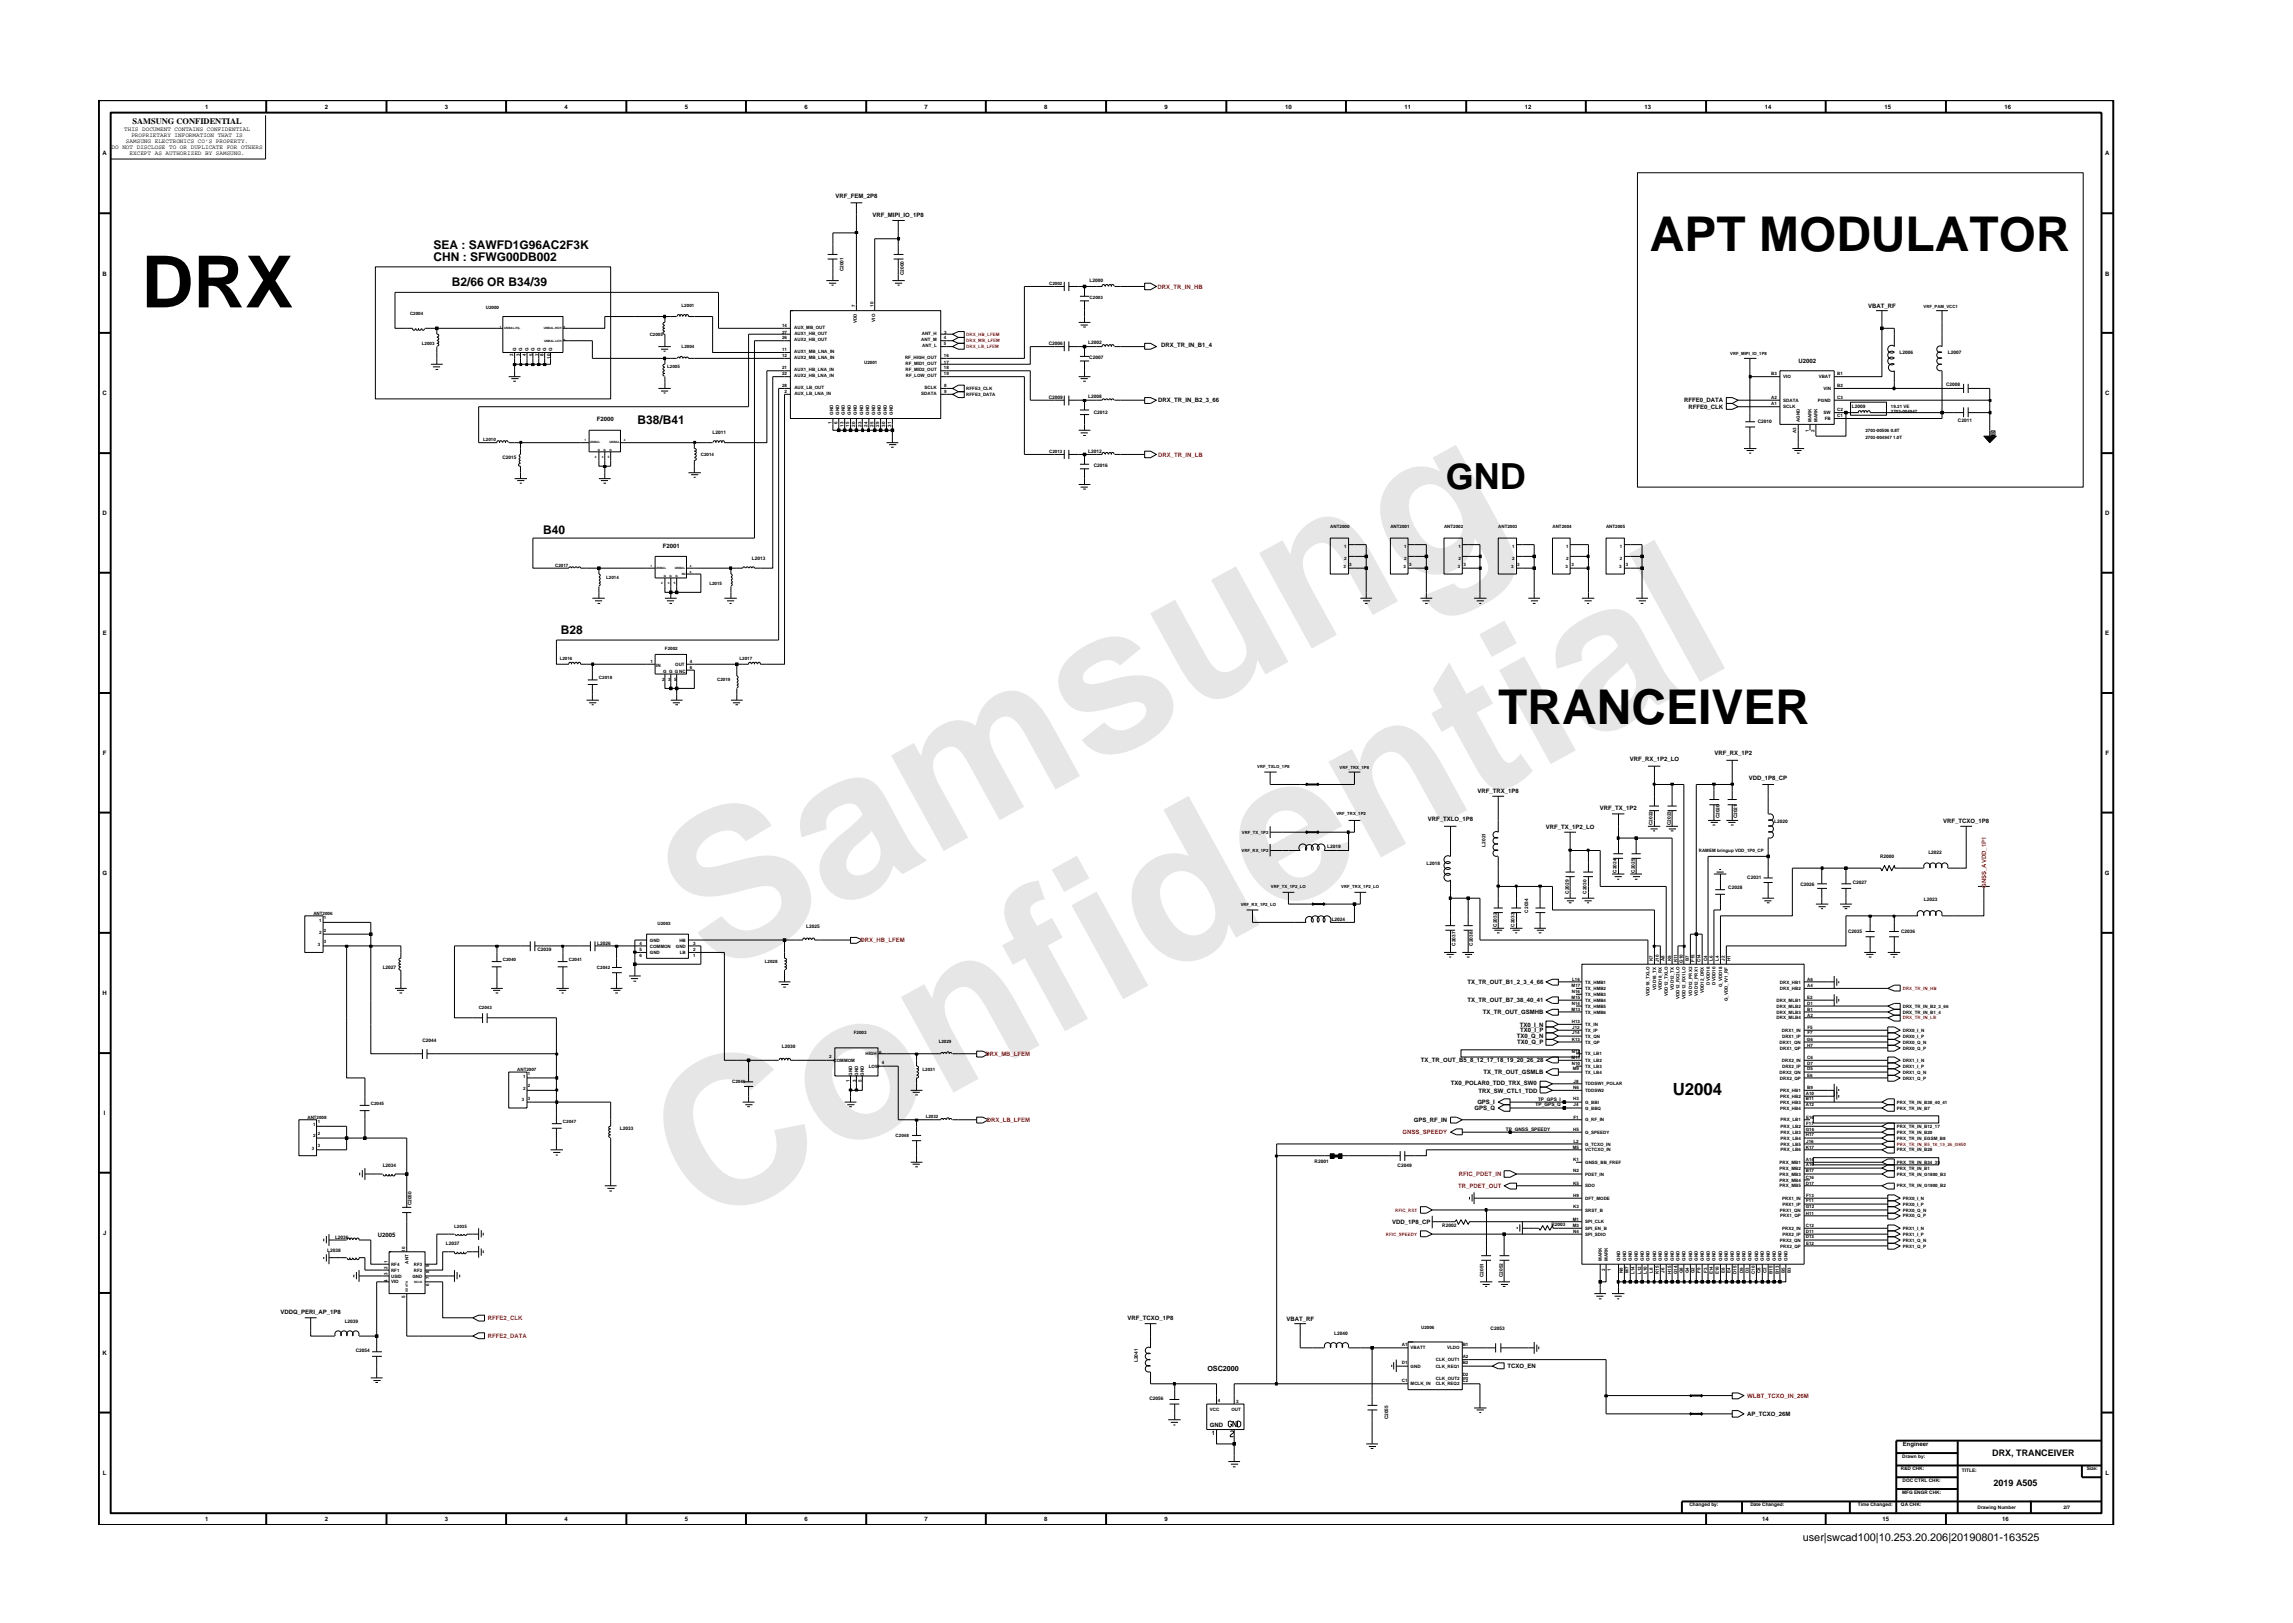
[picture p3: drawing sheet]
<svg xmlns="http://www.w3.org/2000/svg" width="297mm" height="210mm" viewBox="0 0 297 210" stroke-linecap="round" stroke-linejoin="round" font-family="sans-serif">
<defs><g id="words">
<g font-size="26.5" fill="#e6e6e6">
<text x="92.4" y="126.7" transform="rotate(-29 92.4 126.7)">Samsung</text>
<text x="91.1" y="159.4" transform="rotate(-29 91.1 159.4)">Confidential</text>
</g>
<text font-size="9.3" x="18.3" y="39.8">DRX</text>
<g font-size="6.2">
<text x="213.7" y="32.5">APT MODULATOR</text>
<text x="194.1" y="93.8">TRANCEIVER</text>
</g>
<text font-size="4.7" x="187.3" y="63.4">GND</text>
<text font-size="2.2" x="216.7" y="141.8">U2004</text>
<g font-size="1.6">
<text x="56.2" y="33.8">CHN : SFWG00DB002</text>
<text x="56.2" y="32.3">SEA : SAWFD1G96AC2F3K</text>
<text x="58.5" y="37.1">B2/66 OR B34/39</text>
<text x="82.6" y="55">B38/B41</text>
<text x="70.4" y="69.2">B40</text>
<text x="72.7" y="82.2">B28</text>
</g>
<text font-size="1.4" x="233.5" y="199.7">user|swcad100|10.253.20.206|20190801-163525</text>
<g font-size="1.2">
<text x="258.1" y="188.7">DRX, TRANCEIVER</text>
<text x="258.3" y="192.6">2019 A505</text>
</g>
<text font-size="1.1" x="17.2" y="16.1">SAMSUNG CONFIDENTIAL</text>
<text font-size=".9" x="156.4" y="177.7">OSC2000</text>
<g font-size=".8">
<text x="16.1" y="17">THIS DOCUMENT CONTAINS CONFIDENTIAL</text>
<text x="17" y="17.8">PROPRIETARY INFORMATION THAT IS</text>
<text x="26.6" y="14.1">1</text>
<text x="42.1" y="14.1">2</text>
<text x="57.6" y="14.1">3</text>
<text x="73.1" y="14.1">4</text>
<text x="88.7" y="14.1">5</text>
<text x="104.2" y="14.1">6</text>
<text x="119.8" y="14.1">7</text>
<text x="135.3" y="14.1">8</text>
<text x="150.9" y="14.1">9</text>
<text x="166.5" y="14.1">10</text>
<text x="182" y="14.1">11</text>
<text x="197.5" y="14.1">12</text>
<text x="213" y="14.1">13</text>
<text x="228.6" y="14.1">14</text>
<text x="244.1" y="14.1">15</text>
<text x="259.7" y="14.1">16</text>
<text x="13.3" y="20.1">A</text>
<text x="14.5" y="19.3">DO NOT DISCLOSE TO OR DUPLICATE FOR OTHERS</text>
<text x="16.3" y="18.5">SAMSUNG ELECTRONICS CO’S PROPERTY.</text>
<text x="16.8" y="20.1">EXCEPT AS AUTHORIZED BY SAMSUNG.</text>
<text x="272.7" y="20.1">A</text>
<text x="108.2" y="25.7">VRF_FEM_2P8</text>
<text x="113" y="28.1">VRF_MIPI_IO_1P8</text>
<text x="13.3" y="35.7">B</text>
<text x="272.7" y="35.7">B</text>
<text x="242" y="39.9">VBAT_RF</text>
<text x="150.4" y="45">DRX_TR_IN_B1_4</text>
<text x="233" y="47">U2002</text>
<text x="13.3" y="51.2">C</text>
<text x="150" y="52.1">DRX_TR_IN_B2_3_66</text>
<text x="218.2" y="52.1">RFFE0_DATA</text>
<text x="218.7" y="53">RFFE0_CLK</text>
<text x="272.7" y="51.2">C</text>
<text x="77.3" y="54.5">F2000</text>
<text x="13.3" y="66.8">D</text>
<text x="85.9" y="71">F2001</text>
<text x="272.7" y="66.8">D</text>
<text x="13.3" y="82.3">E</text>
<text x="272.7" y="82.3">E</text>
<text x="13.3" y="97.8">F</text>
<text x="211.1" y="98.6">VRF_RX_1P2_LO</text>
<text x="222.1" y="97.8">VRF_RX_1P2</text>
<text x="226.6" y="101.1">VDD_1P8_CP</text>
<text x="272.7" y="97.8">F</text>
<text x="185" y="106.3">VRF_TXLO_1P8</text>
<text x="191.4" y="102.7">VRF_TRX_1P8</text>
<text x="200.2" y="107.3">VRF_TX_1P2_LO</text>
<text x="207.3" y="105">VRF_TX_1P2</text>
<text x="251.7" y="106.6">VRF_TCXO_1P8</text>
<text x="13.3" y="113.3">G</text>
<text x="272.7" y="113.3">G</text>
<text x="13.3" y="128.9">H</text>
<text x="190.1" y="129.9">TX_TR_OUT_B7_38_40_41</text>
<text x="190.1" y="127.5">TX_TR_OUT_B1_2_3_4_66</text>
<text x="192.1" y="131.4">TX_TR_OUT_GSMHB</text>
<text x="184" y="137.6">TX_TR_OUT_B5_8_12_17_18_19_20_26_28</text>
<text x="196.5" y="134.5">TX0_Q_N</text>
<text x="196.5" y="135.3">TX0_Q_P</text>
<text x="196.9" y="133">TX0_I_N</text>
<text x="196.9" y="133.7">TX0_I_P</text>
<text x="187.9" y="140.5">TX0_POLAR0_TDD_TRX_SW0</text>
<text x="191" y="143.8">GPS_Q</text>
<text x="191.4" y="143.1">GPS_I</text>
<text x="191.5" y="141.5">TRX_SW_CTL1_TDD</text>
<text x="192.2" y="139.2">TX_TR_OUT_GSMLB</text>
<text x="13.5" y="144.4">I</text>
<text x="183.2" y="145.3">GPS_RF_IN</text>
<text x="13.4" y="160">J</text>
<text x="49" y="160.2">U2005</text>
<text x="180.3" y="158.6">VDD_1P8_CP</text>
<text x="36.3" y="170.2">VDDQ_PERI_AP_1P8</text>
<text x="146.1" y="171">VRF_TCXO_1P8</text>
<text x="166.6" y="171.2">VBAT_RF</text>
<text x="13.3" y="175.5">K</text>
<text x="195.3" y="177.3">TCXO_EN</text>
<text x="156.7" y="184.9">GND</text>
<text x="157" y="185.9">1</text>
<text x="226.3" y="183.4">AP_TCXO_26M</text>
<text x="13.3" y="191.1">L</text>
<text x="246.5" y="187.3">Engineer</text>
<text x="272.7" y="191.1">L</text>
<text x="26.6" y="197.1">1</text>
<text x="42.1" y="197.1">2</text>
<text x="57.6" y="197.1">3</text>
<text x="73.1" y="197.1">4</text>
<text x="88.7" y="197.1">5</text>
<text x="104.2" y="197.1">6</text>
<text x="119.8" y="197.1">7</text>
<text x="135.3" y="197.1">8</text>
<text x="150.9" y="197.1">9</text>
<text x="228.3" y="197.1">14</text>
<text x="243.9" y="197.1">15</text>
<text x="259.3" y="197.1">16</text>
</g>
<g font-size=".8" fill="#f00">
<text x="150" y="37.4">DRX_TR_IN_HB</text>
<text x="150" y="59.2">DRX_TR_IN_LB</text>
<text x="257.3" y="115" transform="rotate(-90 257.3 115)">GNSS_AVDD_1P1</text>
<text x="111.5" y="122.1">DRX_HB_LFEM</text>
<text x="127.6" y="136.8">DRX_MB_LFEM</text>
<text x="127.8" y="145.3">DRX_LB_LFEM</text>
<text x="181.7" y="147">GNSS_SPEEDY</text>
<text x="188.9" y="153.9">TR_PDET_OUT</text>
<text x="189" y="152.4">RFIC_PDET_IN</text>
<text x="63.2" y="173.4">RFFE2_DATA</text>
<text x="63.2" y="171">RFFE2_CLK</text>
<text x="226.3" y="181.1">WLBT_TCXO_IN_26M</text>
</g>
<g font-size=".6">
<text x="109.2" y="35.2" transform="rotate(-90 109.2 35.2)">C2001</text>
<text x="117.1" y="35.6" transform="rotate(-90 117.1 35.6)">C2000</text>
<text x="53.1" y="40.8">C2004</text>
<text x="62.9" y="40.1">U2000</text>
<text x="88.3" y="39.8">L2001</text>
<text x="110.8" y="39.7" transform="rotate(-90 110.8 39.7)">7</text>
<text x="111" y="41.9" transform="rotate(-90 111 41.9)">VDD</text>
<text x="113.1" y="39.7" transform="rotate(-90 113.1 39.7)">10</text>
<text x="113.4" y="41.7" transform="rotate(-90 113.4 41.7)">VIO</text>
<text x="135.9" y="36.9">C2002</text>
<text x="141.1" y="36.6">L2000</text>
<text x="141.2" y="38.7">C2003</text>
<text x="249.2" y="39.9">VRF_PAM_VCC1</text>
<text x="54.6" y="44.7">L2003</text>
<text x="66.5" y="46.2" transform="rotate(-90 66.5 46.2)">2</text>
<text x="66.9" y="45.5" transform="rotate(-90 66.9 45.5)">G</text>
<text x="67.3" y="46.2" transform="rotate(-90 67.3 46.2)">3</text>
<text x="67.6" y="45.5" transform="rotate(-90 67.6 45.5)">G</text>
<text x="68.1" y="46.2" transform="rotate(-90 68.1 46.2)">4</text>
<text x="68.5" y="45.5" transform="rotate(-90 68.5 45.5)">G</text>
<text x="69" y="46.2" transform="rotate(-90 69 46.2)">5</text>
<text x="69.2" y="45.5" transform="rotate(-90 69.2 45.5)">G</text>
<text x="69.8" y="46.2" transform="rotate(-90 69.8 46.2)">7</text>
<text x="70" y="45.5" transform="rotate(-90 70 45.5)">G</text>
<text x="70.4" y="46.2" transform="rotate(-90 70.4 46.2)">8</text>
<text x="70.8" y="45.5" transform="rotate(-90 70.8 45.5)">G</text>
<text x="71.3" y="46.5" transform="rotate(-90 71.3 46.5)">10</text>
<text x="71.5" y="45.5" transform="rotate(-90 71.5 45.5)">G</text>
<text x="84.2" y="43.5">C2005</text>
<text x="86.4" y="47.6">L2005</text>
<text x="88.3" y="45.1">L2004</text>
<text x="101.3" y="47.9">21</text>
<text x="101.3" y="42.4">14</text>
<text x="101.3" y="45.5">11</text>
<text x="101.3" y="46.3">12</text>
<text x="101.3" y="44">26</text>
<text x="101.3" y="43.2">27</text>
<text x="102.9" y="42.6">AUX_MB_OUT</text>
<text x="102.9" y="44.2">AUX2_HB_OUT</text>
<text x="102.9" y="45.7">AUX1_MB_LNA_IN</text>
<text x="102.9" y="46.5">AUX2_MB_LNA_IN</text>
<text x="102.9" y="43.4">AUX1_HB_OUT</text>
<text x="111.9" y="47.1">U2001</text>
<text x="117.2" y="46.5">RF_HIGH_OUT</text>
<text x="117.3" y="47.3">RF_MID1_OUT</text>
<text x="119.3" y="44.2">ANT_M</text>
<text x="119.4" y="43.4">ANT_H</text>
<text x="119.5" y="44.9">ANT_L</text>
<text x="122.3" y="44">4</text>
<text x="122.3" y="44.7">5</text>
<text x="122.3" y="46.3">16</text>
<text x="122.3" y="47.1">17</text>
<text x="122.3" y="47.9">18</text>
<text x="122.3" y="43.2">3</text>
<text x="135.8" y="44.7">C2006</text>
<text x="141" y="44.5">L2002</text>
<text x="141.1" y="46.5">C2007</text>
<text x="224.1" y="46">VRF_MIPI_IO_1P8</text>
<text x="246.1" y="45.9">L2006</text>
<text x="252.3" y="45.9">L2007</text>
<text x="101.3" y="48.6">22</text>
<text x="101.3" y="50.2">28</text>
<text x="101.6" y="50.9">2</text>
<text x="102.9" y="48.1">AUX1_HB_LNA_IN</text>
<text x="102.9" y="48.8">AUX2_HB_LNA_IN</text>
<text x="102.9" y="51.1">AUX_LB_LNA_IN</text>
<text x="102.9" y="50.4">AUX_LB_OUT</text>
<text x="107.9" y="53.7" transform="rotate(-90 107.9 53.7)">GND</text>
<text x="108.7" y="53.7" transform="rotate(-90 108.7 53.7)">GND</text>
<text x="109.5" y="53.7" transform="rotate(-90 109.5 53.7)">GND</text>
<text x="110.2" y="53.7" transform="rotate(-90 110.2 53.7)">GND</text>
<text x="111" y="53.7" transform="rotate(-90 111 53.7)">GND</text>
<text x="111.8" y="53.7" transform="rotate(-90 111.8 53.7)">GND</text>
<text x="112.6" y="53.7" transform="rotate(-90 112.6 53.7)">GND</text>
<text x="113.4" y="53.7" transform="rotate(-90 113.4 53.7)">GND</text>
<text x="114.1" y="53.7" transform="rotate(-90 114.1 53.7)">GND</text>
<text x="114.9" y="53.7" transform="rotate(-90 114.9 53.7)">GND</text>
<text x="115.6" y="53.7" transform="rotate(-90 115.6 53.7)">GND</text>
<text x="117.3" y="48.1">RF_MID2_OUT</text>
<text x="117.3" y="48.8">RF_LOW_OUT</text>
<text x="119.4" y="51.1">SDATA</text>
<text x="119.8" y="50.4">SCLK</text>
<text x="122.3" y="48.6">19</text>
<text x="122.3" y="50.2">8</text>
<text x="122.3" y="50.9">9</text>
<text x="125.2" y="50.5">RFFE3_CLK</text>
<text x="125.2" y="51.3">RFFE3_DATA</text>
<text x="135.8" y="51.7">C2009</text>
<text x="141" y="51.6">L2008</text>
<text x="141.7" y="53.7">C2012</text>
<text x="229.4" y="52.4">A1</text>
<text x="229.4" y="51.7">A2</text>
<text x="229.4" y="48.5">B3</text>
<text x="231" y="52.9">SCLK</text>
<text x="231" y="52.1">SDATA</text>
<text x="231" y="49">VIO</text>
<text x="235.5" y="52.1">PGND</text>
<text x="235.6" y="49">VBAT</text>
<text x="236.2" y="50.5">VIN</text>
<text x="236.2" y="53.7">SW</text>
<text x="238" y="53.2">C2</text>
<text x="238" y="51.7">C3</text>
<text x="238" y="48.5">B1</text>
<text x="238" y="50.2">B2</text>
<text x="239.9" y="52.9">L2009</text>
<text x="245" y="53.5">2703-004947</text>
<text x="245" y="52.9">19.21 VE</text>
<text x="252.1" y="50">C2008</text>
<text x="62.6" y="57.1">L2010</text>
<text x="65.1" y="59.5">C2015</text>
<text x="90.8" y="59">C2014</text>
<text x="92.3" y="56.2">L2011</text>
<text x="107.7" y="55" transform="rotate(-90 107.7 55)">1</text>
<text x="108.5" y="55" transform="rotate(-90 108.5 55)">6</text>
<text x="109.2" y="55.3" transform="rotate(-90 109.2 55.3)">13</text>
<text x="110" y="55.3" transform="rotate(-90 110 55.3)">15</text>
<text x="110.8" y="55.3" transform="rotate(-90 110.8 55.3)">20</text>
<text x="111.6" y="55.3" transform="rotate(-90 111.6 55.3)">23</text>
<text x="112.4" y="55.3" transform="rotate(-90 112.4 55.3)">24</text>
<text x="113.1" y="55.3" transform="rotate(-90 113.1 55.3)">25</text>
<text x="113.9" y="55.3" transform="rotate(-90 113.9 55.3)">29</text>
<text x="114.7" y="55.3" transform="rotate(-90 114.7 55.3)">30</text>
<text x="115.4" y="55.3" transform="rotate(-90 115.4 55.3)">31</text>
<text x="135.9" y="58.7">C2013</text>
<text x="141" y="58.7">L2012</text>
<text x="227.7" y="54.8">C2010</text>
<text x="232.7" y="56.1" transform="rotate(-90 232.7 56.1)">A3</text>
<text x="233.2" y="54.6" transform="rotate(-90 233.2 54.6)">AGND</text>
<text x="234.3" y="55.9" transform="rotate(-90 234.3 55.9)">1</text>
<text x="234.7" y="54.6" transform="rotate(-90 234.7 54.6)">MARK</text>
<text x="235.1" y="55.9" transform="rotate(-90 235.1 55.9)">2</text>
<text x="235.4" y="54.6" transform="rotate(-90 235.4 54.6)">MARK</text>
<text x="236.4" y="54.4">FB</text>
<text x="238" y="54">C1</text>
<text x="241.7" y="56.9">2703-004947 1.0T</text>
<text x="241.7" y="56">2703-00506 0.8T</text>
<text x="253.6" y="54.7">C2011</text>
<text x="141.7" y="60.5">C2016</text>
<text x="172.3" y="68.4">ANT2000</text>
<text x="174.1" y="71">1</text>
<text x="180.1" y="68.4">ANT2001</text>
<text x="181.9" y="71">1</text>
<text x="187.1" y="68.4">ANT2002</text>
<text x="188.9" y="71">1</text>
<text x="194.1" y="68.4">ANT2003</text>
<text x="195.9" y="71">1</text>
<text x="201.1" y="68.4">ANT2004</text>
<text x="202.9" y="71">1</text>
<text x="208.1" y="68.4">ANT2005</text>
<text x="209.8" y="71">1</text>
<text x="71.9" y="73.4">C2017</text>
<text x="78.5" y="75">L2014</text>
<text x="91.9" y="75.8">L2015</text>
<text x="97.4" y="72.5">L2013</text>
<text x="174" y="73.6">3</text>
<text x="174.1" y="72.5">2</text>
<text x="174.8" y="73.3">3</text>
<text x="181.8" y="73.6">3</text>
<text x="181.9" y="72.5">2</text>
<text x="182.6" y="73.3">3</text>
<text x="188.8" y="73.6">3</text>
<text x="188.9" y="72.5">2</text>
<text x="189.6" y="73.3">3</text>
<text x="195.8" y="73.6">3</text>
<text x="195.9" y="72.5">2</text>
<text x="196.5" y="73.3">3</text>
<text x="202.8" y="73.6">3</text>
<text x="202.9" y="72.5">2</text>
<text x="203.6" y="73.3">3</text>
<text x="209.7" y="73.6">3</text>
<text x="209.8" y="72.5">2</text>
<text x="210.6" y="73.3">3</text>
<text x="72.5" y="85.5">L2016</text>
<text x="77.6" y="88">C2018</text>
<text x="84.3" y="85.9">1</text>
<text x="85" y="86.4">IN</text>
<text x="85.8" y="88.3">2</text>
<text x="85.9" y="87.2">G G G NC</text>
<text x="86.1" y="84.1">F2002</text>
<text x="86.6" y="88.3">3</text>
<text x="87.3" y="88.3">5</text>
<text x="87.5" y="86.2">OUT</text>
<text x="89.4" y="86.6">6</text>
<text x="89.4" y="85.9">4</text>
<text x="92.9" y="88.2">C2019</text>
<text x="95.8" y="85.5">L2017</text>
<text x="162.9" y="99.5">VRF_TXLO_1P8</text>
<text x="173.5" y="99.6">VRF_TRX_1P8</text>
<text x="173.1" y="105.6">VRF_TRX_1P2</text>
<text x="214.1" y="106.9" transform="rotate(-90 214.1 106.9)">C2022</text>
<text x="216.4" y="106.9" transform="rotate(-90 216.4 106.9)">C2023</text>
<text x="222.7" y="106" transform="rotate(-90 222.7 106)">C2020</text>
<text x="225" y="106" transform="rotate(-90 225 106)">C2021</text>
<text x="229.8" y="106.6">L2020</text>
<text x="160.8" y="110.4">VRF_RX_1P2</text>
<text x="160.9" y="108">VRF_TX_1P2</text>
<text x="171.9" y="109.8">L2019</text>
<text x="184.8" y="112.1">L2018</text>
<text x="192.4" y="109.7" transform="rotate(-90 192.4 109.7)">L2021</text>
<text x="209.4" y="113.1" transform="rotate(-90 209.4 113.1)">C2024</text>
<text x="211.8" y="113.1" transform="rotate(-90 211.8 113.1)">C2025</text>
<text x="220.1" y="110.3">RAMEM bringup VDD_1P0_CP</text>
<text x="226.3" y="113.8">C2031</text>
<text x="243.6" y="111.2">R2000</text>
<text x="249.8" y="110.6">L2022</text>
<text x="40.6" y="118.6">ANT2006</text>
<text x="41.4" y="119.4">1</text>
<text x="41.9" y="119.1">1</text>
<text x="85.2" y="119.9">U2003</text>
<text x="160.7" y="117.3">VRF_RX_1P2_LO</text>
<text x="164.6" y="115">VRF_TX_1P2_LO</text>
<text x="172.5" y="119.3">L2024</text>
<text x="173.8" y="115">VRF_TRX_1P2_LO</text>
<text x="198" y="118.2" transform="rotate(-90 198 118.2)">C2034</text>
<text x="203.2" y="115.8" transform="rotate(-90 203.2 115.8)">C2029</text>
<text x="205.5" y="115.8" transform="rotate(-90 205.5 115.8)">C2030</text>
<text x="223.9" y="115.2">C2028</text>
<text x="233.2" y="114.8">C2026</text>
<text x="240" y="114.6">C2027</text>
<text x="249.2" y="116.8">L2023</text>
<text x="41.2" y="122.5">3</text>
<text x="41.4" y="120.9">2</text>
<text x="41.9" y="120.7">2</text>
<text x="41.9" y="122.2">3</text>
<text x="49.6" y="125.5">L2027</text>
<text x="65.1" y="124.5">C2040</text>
<text x="69.6" y="123.2">C2039</text>
<text x="73.7" y="124.5">C2041</text>
<text x="77.3" y="125.5">C2042</text>
<text x="77.3" y="122.4">L2026</text>
<text x="82.8" y="122.4">4</text>
<text x="82.8" y="123.2">5</text>
<text x="82.8" y="123.9">6</text>
<text x="84.2" y="122">GND</text>
<text x="84.2" y="122.8">COMMON</text>
<text x="84.2" y="123.6">GND</text>
<text x="87.6" y="122.8">GND</text>
<text x="88" y="122">HB</text>
<text x="88.1" y="123.6">LB</text>
<text x="89.8" y="123.9">1</text>
<text x="89.8" y="123.2">2</text>
<text x="89.8" y="122.4">3</text>
<text x="99.1" y="124.7">L2028</text>
<text x="104.4" y="120.3">L2025</text>
<text x="188.5" y="122.5" transform="rotate(-90 188.5 122.5)">C2037</text>
<text x="190.8" y="122.5" transform="rotate(-90 190.8 122.5)">C2038</text>
<text x="193.9" y="120.1" transform="rotate(-90 193.9 120.1)">C2032</text>
<text x="196.2" y="120.1" transform="rotate(-90 196.2 120.1)">C2033</text>
<text x="214.1" y="124.5" transform="rotate(-90 214.1 124.5)">K7</text>
<text x="214.9" y="124.6" transform="rotate(-90 214.9 124.6)">J10</text>
<text x="215.6" y="124.5" transform="rotate(-90 215.6 124.5)">A8</text>
<text x="216.5" y="124.5" transform="rotate(-90 216.5 124.5)">K9</text>
<text x="217.2" y="124.7" transform="rotate(-90 217.2 124.7)">K11</text>
<text x="218" y="124.7" transform="rotate(-90 218 124.7)">G10</text>
<text x="218.8" y="124.5" transform="rotate(-90 218.8 124.5)">B7</text>
<text x="219.5" y="124.7" transform="rotate(-90 219.5 124.7)">F15</text>
<text x="220.3" y="124.7" transform="rotate(-90 220.3 124.7)">C14</text>
<text x="221.1" y="124.5" transform="rotate(-90 221.1 124.5)">C4</text>
<text x="221.9" y="124.5" transform="rotate(-90 221.9 124.5)">L6</text>
<text x="222.7" y="124.5" transform="rotate(-90 222.7 124.5)">L4</text>
<text x="223.4" y="124.5" transform="rotate(-90 223.4 124.5)">J2</text>
<text x="224.2" y="124.5" transform="rotate(-90 224.2 124.5)">H1</text>
<text x="239.4" y="120.8">C2035</text>
<text x="246.3" y="120.8">C2036</text>
<text x="62" y="130.8">C2043</text>
<text x="203.6" y="127.8">M17</text>
<text x="203.6" y="131">M13</text>
<text x="203.6" y="129.4">M15</text>
<text x="203.6" y="128.6">N16</text>
<text x="203.6" y="130.2">N14</text>
<text x="203.7" y="127.1">L16</text>
<text x="205.3" y="130.5">TX_HMB5</text>
<text x="205.3" y="129">TX_HMB3</text>
<text x="205.3" y="131.3">TX_HMB6</text>
<text x="205.3" y="129.8">TX_HMB4</text>
<text x="205.3" y="128.3">TX_HMB2</text>
<text x="205.3" y="127.4">TX_HMB1</text>
<text x="213.7" y="129" transform="rotate(-90 213.7 129)">VDD18_TXLO</text>
<text x="214.5" y="128.2" transform="rotate(-90 214.5 128.2)">VDD18_TX</text>
<text x="215.3" y="128.3" transform="rotate(-90 215.3 128.3)">VDD18_RX</text>
<text x="216.1" y="129" transform="rotate(-90 216.1 129)">VDD12_TXLO</text>
<text x="216.8" y="128.2" transform="rotate(-90 216.8 128.2)">VDD12_TX</text>
<text x="217.6" y="129.4" transform="rotate(-90 217.6 129.4)">VDD12_RX2LO</text>
<text x="218.3" y="129.4" transform="rotate(-90 218.3 129.4)">VDD12_RX1LO</text>
<text x="219.2" y="129" transform="rotate(-90 219.2 129)">VDD12_PRX2</text>
<text x="220" y="129" transform="rotate(-90 220 129)">VDD12_PRX1</text>
<text x="220.7" y="128.7" transform="rotate(-90 220.7 128.7)">VDD12_DRX</text>
<text x="221.5" y="127.5" transform="rotate(-90 221.5 127.5)">DVDD18</text>
<text x="222.2" y="127.5" transform="rotate(-90 222.2 127.5)">DVDD10</text>
<text x="223.1" y="127.9" transform="rotate(-90 223.1 127.9)">G_VDD18</text>
<text x="223.8" y="129.7" transform="rotate(-90 223.8 129.7)">G_VDD_1V1_RF</text>
<text x="230.1" y="130.5">DRX_MLB2</text>
<text x="230.1" y="131.3">DRX_MLB3</text>
<text x="230.1" y="129.8">DRX_MLB1</text>
<text x="230.6" y="128.3">DRX_HB2</text>
<text x="230.6" y="127.4">DRX_HB1</text>
<text x="234.1" y="131">B1</text>
<text x="234.1" y="131.7">A2</text>
<text x="234.1" y="127.8">A4</text>
<text x="234.1" y="127.1">A6</text>
<text x="234.1" y="130.2">D1</text>
<text x="234.1" y="129.4">E2</text>
<text x="246.5" y="131.3">DRX_TR_IN_B1_4</text>
<text x="246.5" y="130.5">DRX_TR_IN_B2_3_66</text>
<text x="54.7" y="135">C2044</text>
<text x="101.3" y="135.7">L2030</text>
<text x="107.4" y="137.1">2</text>
<text x="108" y="137.6">COMMOM</text>
<text x="110.6" y="134">F2003</text>
<text x="112.1" y="136.7">HIGH</text>
<text x="113.9" y="136.5">6</text>
<text x="114.3" y="137.8">4</text>
<text x="121.6" y="135.2">L2029</text>
<text x="203.6" y="137.1">M11</text>
<text x="203.6" y="137.9">N10</text>
<text x="203.6" y="136.4">N12</text>
<text x="203.6" y="134.9">K13</text>
<text x="203.6" y="132.5">H13</text>
<text x="203.7" y="133.3">J12</text>
<text x="203.7" y="134">J14</text>
<text x="205.3" y="136.7">TX_LB1</text>
<text x="205.3" y="137.6">TX_LB2</text>
<text x="205.3" y="135.2">TX_QP</text>
<text x="205.3" y="133.7">TX_IP</text>
<text x="205.3" y="134.4">TX_QN</text>
<text x="205.3" y="132.9">TX_IN</text>
<text x="230.1" y="132.1">DRX_MLB4</text>
<text x="230.5" y="135.2">DRX1_QN</text>
<text x="230.6" y="136">DRX1_QP</text>
<text x="230.8" y="133.7">DRX1_IN</text>
<text x="230.8" y="137.6">DRX2_IN</text>
<text x="230.9" y="134.4">DRX1_IP</text>
<text x="234.1" y="134.9">G6</text>
<text x="234.1" y="137.1">C6</text>
<text x="234.1" y="137.9">D7</text>
<text x="234.1" y="135.6">H7</text>
<text x="234.1" y="134">F7</text>
<text x="234.1" y="133.3">F5</text>
<text x="246.5" y="134.4">DRX0_I_P</text>
<text x="246.5" y="135.2">DRX0_Q_N</text>
<text x="246.5" y="133.7">DRX0_I_N</text>
<text x="246.5" y="136">DRX0_Q_P</text>
<text x="246.5" y="137.6">DRX1_I_N</text>
<text x="48" y="143.1">C2045</text>
<text x="67" y="138.7">ANT2007</text>
<text x="67.6" y="142.7">3</text>
<text x="67.8" y="139.6">1</text>
<text x="67.8" y="141.2">2</text>
<text x="68.4" y="139.3">1</text>
<text x="68.4" y="140.8">2</text>
<text x="68.4" y="142.4">3</text>
<text x="94.9" y="140.2">C2046</text>
<text x="110.1" y="140.1" transform="rotate(-90 110.1 140.1)">1</text>
<text x="110.4" y="139.4" transform="rotate(-90 110.4 139.4)">GND</text>
<text x="110.9" y="140.1" transform="rotate(-90 110.9 140.1)">3</text>
<text x="111.2" y="139.4" transform="rotate(-90 111.2 139.4)">GND</text>
<text x="111.7" y="140.1" transform="rotate(-90 111.7 140.1)">5</text>
<text x="111.9" y="139.4" transform="rotate(-90 111.9 139.4)">GND</text>
<text x="112.6" y="138.3">LOW</text>
<text x="119.5" y="138.7">L2031</text>
<text x="198.9" y="143.3">TP_GPS_Q</text>
<text x="199.2" y="142.6">TP_GPS_I</text>
<text x="203.8" y="138.7">M9</text>
<text x="203.8" y="141">N6</text>
<text x="203.8" y="142.6">H3</text>
<text x="203.8" y="143.3">J4</text>
<text x="203.8" y="140.3">J8</text>
<text x="205.3" y="141.5">TDDSW2</text>
<text x="205.3" y="139.1">TX_LB4</text>
<text x="205.3" y="138.3">TX_LB3</text>
<text x="205.3" y="140.6">TDDSW1_POLAR</text>
<text x="205.3" y="143.8">G_BBQ</text>
<text x="205.3" y="143">G_BBI</text>
<text x="230.5" y="139.1">DRX2_QN</text>
<text x="230.6" y="139.9">DRX2_QP</text>
<text x="230.6" y="143">PRX_HB3</text>
<text x="230.6" y="141.5">PRX_HB1</text>
<text x="230.6" y="142.2">PRX_HB2</text>
<text x="230.6" y="143.8">PRX_HB4</text>
<text x="230.9" y="138.3">DRX2_IP</text>
<text x="233.9" y="142.6">B11</text>
<text x="233.9" y="141.8">A10</text>
<text x="233.9" y="143.3">A12</text>
<text x="234.1" y="141">B9</text>
<text x="234.1" y="138.7">D5</text>
<text x="234.1" y="139.5">E6</text>
<text x="245.7" y="143.8">PRX_TR_IN_B7</text>
<text x="245.7" y="143">PRX_TR_IN_B38_40_41</text>
<text x="246.5" y="138.3">DRX1_I_P</text>
<text x="246.5" y="139.1">DRX1_Q_N</text>
<text x="246.5" y="139.9">DRX1_Q_P</text>
<text x="39.8" y="145">ANT2008</text>
<text x="40.4" y="149">3</text>
<text x="40.6" y="145.8">1</text>
<text x="40.6" y="147.3">2</text>
<text x="41.2" y="145.5">1</text>
<text x="41.2" y="147.1">2</text>
<text x="41.2" y="148.6">3</text>
<text x="72.9" y="145.5">C2047</text>
<text x="80.3" y="146.4">L2033</text>
<text x="116" y="147.3">C2048</text>
<text x="119.9" y="144.9">L2032</text>
<text x="195.1" y="146.5">TP_GNSS_SPEEDY</text>
<text x="203.8" y="148.8">M5</text>
<text x="203.8" y="146.5">H5</text>
<text x="203.8" y="148.1">L2</text>
<text x="203.8" y="144.9">F1</text>
<text x="205.3" y="149.2">VCTCXO_IN</text>
<text x="205.3" y="148.4">G_TCXO_IN</text>
<text x="205.3" y="145.3">G_RF_IN</text>
<text x="205.3" y="146.9">G_SPEEDY</text>
<text x="230.7" y="148.4">PRX_LB5</text>
<text x="230.7" y="149.2">PRX_LB6</text>
<text x="230.7" y="147.6">PRX_LB4</text>
<text x="230.7" y="146.9">PRX_LB3</text>
<text x="230.7" y="146.1">PRX_LB2</text>
<text x="230.7" y="145.3">PRX_LB1</text>
<text x="233.9" y="146.5">G16</text>
<text x="233.9" y="148.8">K17</text>
<text x="233.9" y="147.2">H17</text>
<text x="234" y="144.9">E16</text>
<text x="234" y="145.7">F17</text>
<text x="234" y="148.1">J16</text>
<text x="245.7" y="146.1">PRX_TR_IN_B12_17</text>
<text x="245.7" y="149.2">PRX_TR_IN_B28</text>
<text x="245.7" y="146.9">PRX_TR_IN_B20</text>
<text x="245.7" y="147.6">PRX_TR_IN_EGSM_B8</text>
<text x="49.6" y="151.2">L2034</text>
<text x="170.3" y="150.6">R2001</text>
<text x="181" y="151.2">C2049</text>
<text x="203.8" y="151.9">N2</text>
<text x="203.8" y="153.5">K5</text>
<text x="203.8" y="150.4">K1</text>
<text x="203.8" y="155">H9</text>
<text x="205.3" y="152.3">PDET_IN</text>
<text x="205.3" y="153.8">SDO</text>
<text x="205.3" y="150.8">GNSS_BB_FREF</text>
<text x="205.3" y="155.4">DFT_MODE</text>
<text x="230.5" y="153.8">PRX_MB5</text>
<text x="230.5" y="153.1">PRX_MB4</text>
<text x="230.5" y="152.3">PRX_MB3</text>
<text x="230.5" y="150.8">PRX_MB1</text>
<text x="230.5" y="151.5">PRX_MB2</text>
<text x="230.9" y="155.4">PRX1_IN</text>
<text x="233.9" y="153.5">D17</text>
<text x="233.9" y="152.7">C16</text>
<text x="233.9" y="151.9">B17</text>
<text x="233.9" y="150.4">A14</text>
<text x="233.9" y="151.1">A16</text>
<text x="234" y="155.8">F11</text>
<text x="234" y="155">F13</text>
<text x="245.7" y="150.8">PRX_TR_IN_B34_39</text>
<text x="245.7" y="153.8">PRX_TR_IN_G1900_B2</text>
<text x="245.7" y="151.5">PRX_TR_IN_B1</text>
<text x="245.7" y="152.3">PRX_TR_IN_G1800_B3</text>
<text x="246.5" y="155.4">PRX0_I_N</text>
<text x="43.4" y="160.5">L2036</text>
<text x="53.3" y="156.2" transform="rotate(-90 53.3 156.2)">C2050</text>
<text x="57.8" y="161.3">L2037</text>
<text x="58.8" y="159.1">L2035</text>
<text x="186.8" y="159">R2002</text>
<text x="201" y="158.9">R2003</text>
<text x="203.8" y="158.9">M3</text>
<text x="203.8" y="158.1">M1</text>
<text x="203.8" y="159.7">N4</text>
<text x="203.8" y="156.5">K3</text>
<text x="205.3" y="160.1">SPI_SDIO</text>
<text x="205.3" y="159.3">SPI_EN_B</text>
<text x="205.3" y="158.5">SPI_CLK</text>
<text x="205.3" y="157">SRST_B</text>
<text x="230.6" y="157">PRX1_QN</text>
<text x="230.6" y="160.9">PRX2_QN</text>
<text x="230.6" y="157.7">PRX1_QP</text>
<text x="230.6" y="161.6">PRX2_QP</text>
<text x="230.9" y="159.3">PRX2_IN</text>
<text x="230.9" y="156.2">PRX1_IP</text>
<text x="230.9" y="160.1">PRX2_IP</text>
<text x="233.9" y="156.5">G12</text>
<text x="233.9" y="158.9">C12</text>
<text x="233.9" y="157.4">H11</text>
<text x="233.9" y="159.7">D11</text>
<text x="233.9" y="160.4">D13</text>
<text x="234" y="161.3">E12</text>
<text x="246.5" y="160.1">PRX1_I_P</text>
<text x="246.5" y="159.3">PRX1_I_N</text>
<text x="246.5" y="160.9">PRX1_Q_N</text>
<text x="246.5" y="161.6">PRX1_Q_P</text>
<text x="246.5" y="156.2">PRX0_I_P</text>
<text x="246.5" y="157">PRX0_Q_N</text>
<text x="246.5" y="157.7">PRX0_Q_P</text>
<text x="42.4" y="162.2">L2038</text>
<text x="50.2" y="166" transform="rotate(-90 50.2 166)">4</text>
<text x="50.2" y="165.2" transform="rotate(-90 50.2 165.2)">3</text>
<text x="50.2" y="164.4" transform="rotate(-90 50.2 164.4)">2</text>
<text x="50.2" y="163.7" transform="rotate(-90 50.2 163.7)">1</text>
<text x="50.7" y="164">RF4</text>
<text x="50.7" y="166.3">VIO</text>
<text x="50.7" y="164.7">RF1</text>
<text x="50.7" y="165.5">USID</text>
<text x="52.5" y="162.2" transform="rotate(-90 52.5 162.2)">10</text>
<text x="52.9" y="163.7" transform="rotate(-90 52.9 163.7)">ANT</text>
<text x="53.4" y="165.5">GND</text>
<text x="53.6" y="164.7">RF2</text>
<text x="53.6" y="164">RF3</text>
<text x="55.6" y="166.6" transform="rotate(-90 55.6 166.6)">6</text>
<text x="55.6" y="165.7" transform="rotate(-90 55.6 165.7)">7</text>
<text x="55.6" y="164.9" transform="rotate(-90 55.6 164.9)">8</text>
<text x="55.6" y="164.1" transform="rotate(-90 55.6 164.1)">9</text>
<text x="192.2" y="165.5" transform="rotate(-90 192.2 165.5)">C2051</text>
<text x="194.7" y="165.5" transform="rotate(-90 194.7 165.5)">C2052</text>
<text x="207.5" y="163.4" transform="rotate(-90 207.5 163.4)">MARK</text>
<text x="207.9" y="164.7" transform="rotate(-90 207.9 164.7)">2</text>
<text x="208.3" y="163.4" transform="rotate(-90 208.3 163.4)">MARK</text>
<text x="208.7" y="164.7" transform="rotate(-90 208.7 164.7)">1</text>
<text x="209.9" y="163.4" transform="rotate(-90 209.9 163.4)">GND</text>
<text x="210.2" y="164.9" transform="rotate(-90 210.2 164.9)">N8</text>
<text x="210.6" y="163.4" transform="rotate(-90 210.6 163.4)">GND</text>
<text x="211" y="164.9" transform="rotate(-90 211 164.9)">M7</text>
<text x="211.4" y="163.3" transform="rotate(-90 211.4 163.3)">GND</text>
<text x="211.7" y="165" transform="rotate(-90 211.7 165)">L14</text>
<text x="212.2" y="163.3" transform="rotate(-90 212.2 163.3)">GND</text>
<text x="212.6" y="165" transform="rotate(-90 212.6 165)">L12</text>
<text x="212.9" y="163.3" transform="rotate(-90 212.9 163.3)">GND</text>
<text x="213.3" y="165" transform="rotate(-90 213.3 165)">L10</text>
<text x="213.7" y="163.3" transform="rotate(-90 213.7 163.3)">GND</text>
<text x="214.1" y="164.9" transform="rotate(-90 214.1 164.9)">L8</text>
<text x="214.5" y="163.4" transform="rotate(-90 214.5 163.4)">GND</text>
<text x="214.9" y="165.1" transform="rotate(-90 214.9 165.1)">K15</text>
<text x="215.3" y="163.4" transform="rotate(-90 215.3 163.4)">GND</text>
<text x="215.6" y="164.9" transform="rotate(-90 215.6 164.9)">J6</text>
<text x="216.1" y="163.4" transform="rotate(-90 216.1 163.4)">GND</text>
<text x="216.5" y="165.1" transform="rotate(-90 216.5 165.1)">H15</text>
<text x="216.8" y="163.4" transform="rotate(-90 216.8 163.4)">GND</text>
<text x="217.2" y="165.1" transform="rotate(-90 217.2 165.1)">G14</text>
<text x="217.6" y="163.4" transform="rotate(-90 217.6 163.4)">GND</text>
<text x="218" y="164.9" transform="rotate(-90 218 164.9)">G8</text>
<text x="218.3" y="163.4" transform="rotate(-90 218.3 163.4)">GND</text>
<text x="218.8" y="164.9" transform="rotate(-90 218.8 164.9)">G4</text>
<text x="219.2" y="163.4" transform="rotate(-90 219.2 163.4)">GND</text>
<text x="219.5" y="164.9" transform="rotate(-90 219.5 164.9)">G2</text>
<text x="220" y="163.4" transform="rotate(-90 220 163.4)">GND</text>
<text x="220.3" y="164.9" transform="rotate(-90 220.3 164.9)">F9</text>
<text x="220.7" y="163.4" transform="rotate(-90 220.7 163.4)">GND</text>
<text x="221.1" y="164.9" transform="rotate(-90 221.1 164.9)">F3</text>
<text x="221.5" y="163.4" transform="rotate(-90 221.5 163.4)">GND</text>
<text x="221.9" y="165.1" transform="rotate(-90 221.9 165.1)">E14</text>
<text x="222.2" y="163.4" transform="rotate(-90 222.2 163.4)">GND</text>
<text x="222.7" y="165.1" transform="rotate(-90 222.7 165.1)">E10</text>
<text x="223.1" y="163.4" transform="rotate(-90 223.1 163.4)">GND</text>
<text x="223.4" y="164.9" transform="rotate(-90 223.4 164.9)">E8</text>
<text x="223.8" y="163.4" transform="rotate(-90 223.8 163.4)">GND</text>
<text x="224.2" y="164.9" transform="rotate(-90 224.2 164.9)">E4</text>
<text x="224.6" y="163.4" transform="rotate(-90 224.6 163.4)">GND</text>
<text x="224.9" y="165.1" transform="rotate(-90 224.9 165.1)">D15</text>
<text x="225.4" y="163.4" transform="rotate(-90 225.4 163.4)">GND</text>
<text x="225.8" y="164.9" transform="rotate(-90 225.8 164.9)">D9</text>
<text x="226.1" y="163.4" transform="rotate(-90 226.1 163.4)">GND</text>
<text x="226.6" y="164.9" transform="rotate(-90 226.6 164.9)">D3</text>
<text x="226.9" y="163.4" transform="rotate(-90 226.9 163.4)">GND</text>
<text x="227.3" y="165.1" transform="rotate(-90 227.3 165.1)">C10</text>
<text x="227.7" y="163.4" transform="rotate(-90 227.7 163.4)">GND</text>
<text x="228.1" y="164.9" transform="rotate(-90 228.1 164.9)">C8</text>
<text x="228.5" y="163.4" transform="rotate(-90 228.5 163.4)">GND</text>
<text x="228.8" y="164.9" transform="rotate(-90 228.8 164.9)">C2</text>
<text x="229.3" y="163.4" transform="rotate(-90 229.3 163.4)">GND</text>
<text x="229.6" y="165.1" transform="rotate(-90 229.6 165.1)">B15</text>
<text x="230" y="163.4" transform="rotate(-90 230 163.4)">GND</text>
<text x="230.4" y="165.1" transform="rotate(-90 230.4 165.1)">B13</text>
<text x="230.8" y="163.4" transform="rotate(-90 230.8 163.4)">GND</text>
<text x="231.2" y="164.9" transform="rotate(-90 231.2 164.9)">B5</text>
<text x="231.6" y="163.4" transform="rotate(-90 231.6 163.4)">GND</text>
<text x="232" y="164.9" transform="rotate(-90 232 164.9)">B3</text>
<text x="44.6" y="171.5">L2039</text>
<text x="52.5" y="168.2" transform="rotate(-90 52.5 168.2)">5</text>
<text x="172.8" y="173">L2040</text>
<text x="184.1" y="172.2">U2006</text>
<text x="193.1" y="172.2">C2053</text>
<text x="46.1" y="175.2">C2054</text>
<text x="147.4" y="176.5" transform="rotate(-90 147.4 176.5)">L2041</text>
<text x="181.6" y="176.7">D1</text>
<text x="181.6" y="174.4">A1</text>
<text x="181.6" y="179.1">C1</text>
<text x="182.7" y="177.2">GND</text>
<text x="182.7" y="174.8">VBATT</text>
<text x="182.7" y="179.5">MCLK_IN</text>
<text x="186" y="179.5">CLK_REQ2</text>
<text x="186" y="177.2">CLK_REQ1</text>
<text x="186" y="178.7">CLK_OUT2</text>
<text x="186" y="176.3">CLK_OUT1</text>
<text x="187.5" y="174.8">VLDO</text>
<text x="189.5" y="179.1">C2</text>
<text x="189.5" y="178.2">D2</text>
<text x="189.5" y="175.9">A2</text>
<text x="189.5" y="176.7">B2</text>
<text x="189.5" y="174.4">B1</text>
<text x="148.9" y="181.4">C2056</text>
<text x="156.7" y="182.7">VCC</text>
<text x="157.8" y="181.6">4</text>
<text x="159.5" y="182.7">OUT</text>
<text x="160.1" y="181.8">3</text>
<text x="179.8" y="183.9" transform="rotate(-90 179.8 183.9)">C2055</text>
<text x="246.2" y="190.4">R&amp;D CHK:</text>
<text x="246.4" y="188.9">Drawn by:</text>
<text x="254.2" y="190.7">TITLE:</text>
<text x="270.3" y="190.4">Size:</text>
<text x="218.9" y="195.1">Changed by:</text>
<text x="226.8" y="195.1">Date Changed:</text>
<text x="240.7" y="195.1">Time Changed:</text>
<text x="246.3" y="195.1">QA CHK:</text>
<text x="246.4" y="193.5">MFG ENGR CHK:</text>
<text x="246.5" y="192">DOC CTRL CHK:</text>
<text x="256.2" y="195.5">Drawing Number</text>
<text x="267.3" y="195.5">2/7</text>
</g>
<g font-size=".6" fill="#f00">
<text x="125.2" y="43.5">DRX_HB_LFEM</text>
<text x="125.2" y="44.4">DRX_MB_LFEM</text>
<text x="125.2" y="45.1">DRX_LB_LFEM</text>
<text x="246.5" y="128.3">DRX_TR_IN_HB</text>
<text x="246.5" y="132.1">DRX_TR_IN_LB</text>
<text x="245.7" y="148.4">PRX_TR_IN_B5_18_19_26_G850</text>
<text x="179.5" y="160.1">RFIC_SPEEDY</text>
<text x="180.7" y="157">RFIC_RST</text>
</g>
<g font-size=".4">
<text x="64.8" y="42.5">1</text>
<text x="65.3" y="42.7">UNBAL-H|L</text>
<text x="70.4" y="42.7">UNBAL-HCH</text>
<text x="70.5" y="44.3">UNBAL-LCH</text>
<text x="73" y="42.5">6</text>
<text x="73" y="44.1">9</text>
<text x="75.7" y="57.2">1</text>
<text x="76.4" y="57.4">UNBAL</text>
<text x="77.1" y="59.3">2</text>
<text x="77.4" y="58.4">G</text>
<text x="78" y="59.3">3</text>
<text x="78.2" y="58.4">G</text>
<text x="78.7" y="59.3">5</text>
<text x="78.9" y="57.4">UNBAL</text>
<text x="79" y="58.4">G</text>
<text x="80.8" y="57.2">4</text>
<text x="84.3" y="73.4">1</text>
<text x="84.9" y="73.8">UNBAL</text>
<text x="85.6" y="75.6">2</text>
<text x="86" y="74.7">G</text>
<text x="86.5" y="75.6">3</text>
<text x="86.7" y="74.7">G</text>
<text x="87.3" y="75.6">5</text>
<text x="87.4" y="73.8">UNBAL</text>
<text x="87.5" y="74.7">G</text>
<text x="88.3" y="74.5">NC</text>
<text x="89.4" y="74.3">6</text>
<text x="89.4" y="73.4">4</text>
<text x="52.8" y="167.3" transform="rotate(-90 52.8 167.3)">SDATA</text>
<text x="53.7" y="166.2">SCLK</text>
</g>
</g></defs>
<g fill="none" stroke="#000" stroke-width=".13">
<path d="M34.4 14.9v5.7h-20.1M48.6 34.6h30.5v17.1h-30.5zM107 36.4h1.7M107.2 33.6h1.3M107.2 33h1.3M107.4 36.7h.9M107.7 36.9h.3M107.9 33.6v2.8M110.2 26.3h1.5M110.8 30h.3v.3h-.3zM110.9 26.3v13.9M110.9 30.2h-3v2.8"/>
<path d="M115.6 28.6h1.6M115.6 36.4h1.6M115.8 33h1.2M115.8 33.6h1.2M115.9 36.7h1M116.3 36.9h.2M116.3 30.8h.2v.3h-.2zM116.4 28.6v4.4M116.4 33.6v2.8M116.4 30.9h-3.1v9.3M137.9 37.1h-5.2v9.3h-10.8M137.9 36.5v1.2"/>
<path d="M138.5 36.5v1.2M139.9 38.4h1.2M139.9 39h1.2M140.3 36.9h.4v.4h-.4zM140.5 37.1v1.3M140.5 39v2.8M143.1 37.1v-.2h-.2h-.1v.2h-4.3M143.5 37.1v-.2h-.1h-.2v.2M143.6 37.1l.1-.2h.1h.1v.2M144.3 37.1v-.2h-.2h-.1v.2M144.4 37.1h3.9M148.3 36.7h.7l.8 .4-.8 .4h-.7z"/>
<path d="M212.1 22.4h57.8v40.7h-57.8zM53.5 42.5v.2l.1 .1 .1-.1 .1-.1M53.9 42.5v.2l.1 .1 .2-.1v-.2M54.2 42.5l.1 .2 .1 .1 .1-.1v-.1M54.7 42.5v.2l.1 .1 .1-.1 .1-.1M55.1 42.5h10M55.8 47.2h1.5M56.1 47.5h.9M56.4 47.9h.4M56.4 42.4h.4v.3h-.4zM56.6 42.5v.8h.2v.2v.1h-.2M56.6 44.9v2.3"/>
<path d="M56.6 44.5h.2v.1v.2h-.2M56.6 43.7l.2 .1v.1v.1h-.2M56.6 44.2h.2v.1v.1l-.2 .1M65 57.3v-.2h-.1h-.1l-.1 .2M65.1 41h7.8v4.7h-7.8zM65.2 57.3v-.2h.1h.1l.1 .2M65.8 57.3v-.2h-.2h-.1v.2M65.9 48.8h1.5M65.9 57.3h10.4M66.2 49.1h1M66.5 49.4h.3M66.5 47.1h.3v.3h-.3z"/>
<path d="M66.7 45.7v3.1M66.7 47.2h3.9M67.3 57.2h.3v.2h-.3zM67.3 47.1h.3v.3h-.3zM67.4 59.3l-.1 .2 .1 .1-.1 .2 .1 .2M67.4 45.7v1.5M67.4 57.3v1.6l-.1 .1 .1 .2M68.1 47.1h.3v.3h-.3zM68.3 45.7v1.5M68.9 47.1h.3v.3h-.3zM69 45.7v1.5M69.6 47.1h.4v.3h-.4z"/>
<path d="M69.8 45.7v1.5M70.4 47.1h.3v.3h-.3zM70.6 45.7v1.5M71.3 45.7v1.5h-.7M72.9 44.1h3.8v2.3h11M76.3 55.7h4.1v2.8h-4.1zM77.6 58.5v1.9h1.5v-1.9M78.3 58.5v3.5M80.4 57.3h11.9M85.3 44.9h1.6M85.3 50.3h1.6M85.6 45.2h1"/>
<path d="M85.6 50.7h1M86 45.5h.2M86 50.9h.2M86 46.3h.2v.3h-.2zM86 40.8h.2v.4h-.2zM86.1 48.4h-.2v.1v.2h.2M86.1 47.6l-.2 .1v.1v.1h.2M86.1 48.1h-.2v.1v.1l.2 .1M86.1 47.2h-.2v.2v.1h.2M86.1 43h-.2v.1v.1l.2 .1M86.1 42.2h-.2v.2v.1h.2M86.1 42.5l-.2 .1v.1v.1l.2 .1"/>
<path d="M86.1 41.8h-.2v.1v.2h.2M86.1 46.4v.8M86.1 48.8v1.5M86.1 41v.8M86.1 43.3v1.6M87.7 41h-9.4v1.5h-5.4M87.7 46.4l.2-.1 .2 .1M87.8 41v-.2h.1h.1l.1 .2M88.1 41v-.2h.2h.1v.2M88.1 46.4v-.2h.2h.1v.2M88.5 41l.1-.2h.1h.1v.2M88.9 41v-.2h.1h.1l.1 .2"/>
<path d="M89.2 41h3.1v4.7h10.1M89.9 57.2h.2v.2h-.2zM89.9 57.3v.8M89.9 59.6v1.6M90 59.3h.1l.1 .2-.1 .1h-.1M90 58.1l.1 .1 .1 .1-.1 .1h-.1M90 58.5h.1l.1 .1-.1 .1-.1 .1M90 58.9h.1l.1 .1-.1 .2h-.1M92.4 57.3v-.2h.2h.1v.2M92.8 57.3v-.2h.1h.1l.1 .2M93.2 57.3v-.2h.1h.2v.2M93.5 57.3l.1-.2h.1h.1v.2"/>
<path d="M102.4 48.8h-2.3v24.8h-2.4l-.1-.2-.2 .2-.2-.2-.1 .2M102.4 43.3h-5.4v9.4h-35v4.6h2.4v-.2h.1h.2v.2M102.4 40.2h19.5v14h-19.5zM102.4 44.1h-4.7v25.6h-28.7v3.9h4.7l.2-.2 .1 .2 .2-.2 .2 .2M102.4 50.3h-1.5v32.6h-28.8v3.1h1.6M102.4 48h-3.1v9.3h-5.5M102.4 42.5h-9.3v-4.6h-41.9v4.6h2.3M102.4 40.2h.3M102.4 46.4h-13.2l-.2-.1-.2 .1-.1-.1-.2 .1M102.4 51.1h-.8v34.9h-2.3M107.9 54.2v1.5h.8M108.5 55.6h.3v.3h-.3z"/>
<path d="M108.7 54.2v1.5M108.7 55.7h6.9M109.2 55.6h.4v.3h-.4zM109.4 54.2v1.5M110 55.6h.3v.3h-.3zM110.2 54.2v1.5M110.8 55.6h.3v.3h-.3zM110.9 54.2v1.5M111.6 55.6h.3v.3h-.3zM111.7 54.2v1.5M112.4 55.6h.2v.3h-.2zM112.6 54.2v1.5"/>
<path d="M113.1 55.6h.4v.3h-.4zM113.3 54.2v1.5M113.9 55.6h.3v.3h-.3zM114.1 54.2v1.5M114.7 55.6h.3v.3h-.3zM114.8 54.2v1.5M114.8 57.3h1.6M115.2 57.6h.9M115.4 57.9h.4M115.4 55.6h.4v.3h-.4zM115.6 54.2v3.1M121.9 48h11.6v3.8h4.4"/>
<path d="M121.9 48.8h10.8v10.1h5.2M121.9 43.3h1.5M121.9 44.9h1.5M121.9 50.3h1.5M121.9 51.1h1.5M121.9 44.1h1.5M123.4 44.9l.7-.4h.8v.7h-.8zM123.4 51.1l.7-.4h.8v.8h-.8zM123.4 43.3l.7-.3h.8v.7h-.8zM123.4 44.1l.7-.4h.8v.8h-.8zM123.4 50.3l.7-.4h.8v.8h-.8zM137.9 44.9h-4.4v2.3h-11.6"/>
<path d="M137.9 44.2v1.3M137.9 58.3v1.2M137.9 51.3v1.2M138.5 44.2v1.3M138.5 58.3v1.2M138.5 51.3v1.2M139.7 41.8h1.6M139.7 55.7h1.6M139.7 48.8h1.6M139.9 53.1h1.2M139.9 53.7h1.2M139.9 46.2h1.2"/>
<path d="M139.9 46.8h1.2M140 42.1h.9M140 56.1h.9M140 49.1h.9M140.3 42.4h.4M140.3 56.4h.4M140.3 49.4h.4M140.3 58.7h.4v.3h-.4zM140.3 44.7h.4v.4h-.4zM140.3 51.8h.4v.2h-.4zM140.5 51.8v1.3M140.5 53.7v2"/>
<path d="M140.5 44.9v1.3M140.5 46.8v2M140.5 58.9v1.2M143.1 58.8v-.1l-.2-.1-.1 .1v.2h-4.3M143.1 44.9v-.2l-.2-.1-.1 .1v.2h-4.3M143.1 51.8l-.2-.1-.1 .1h-4.3M143.2 51.8l.2-.1 .1 .1M143.5 58.8v-.1l-.1-.1-.2 .1v.2M143.5 44.9v-.2l-.1-.1-.2 .1v.2M143.6 51.8l.2-.1 .2 .1 .1-.1 .2 .1M143.6 58.9l.1-.2 .1-.1 .1 .1v.2M143.6 44.9l.1-.2 .1-.1 .1 .1v.2"/>
<path d="M144.3 58.8v-.1l-.2-.1-.1 .1v.2M144.3 44.9v-.2l-.2-.1-.1 .1v.2M144.4 51.8h3.9M144.4 58.9h3.9M144.4 44.9h3.9M148.3 58.4h.7l.8 .5-.8 .4h-.7zM148.3 51.5h.7l.8 .3-.8 .5h-.7zM148.3 44.5h.7l.8 .4-.8 .3h-.7zM223.6 51.5h.8l.8 .3-.8 .5h-.8zM223.6 52.3h.8l.8 .4-.8 .3h-.8zM225.9 46.4h1.6M225.9 58.1h1.6"/>
<path d="M226.1 54.6h1.3M226.1 55.3h1.3M226.3 58.4h.9M226.6 58.7h.3M226.6 48.6h.3v.4h-.3zM226.7 46.4v8.2M226.7 55.3v2.8M230.6 51.8h-5.4M230.6 48h7v7h-7zM230.6 48.8h-3.9M230.6 52.7h-5.4M232.2 58.1h1.5"/>
<path d="M232.4 58.4h1M232.8 58.7h.3M232.9 55v3.1M234.5 55v.7M237.6 51.8h20.2M237.6 53.5h3.1M239 53.3h.3v.3h-.3zM239.1 53.5v3h-3.9v-1.5M239.7 52.1h4.7v1.7h-4.7zM240.8 53.4v-.2h.1h.1l.1 .2M241.2 53.4v-.2h.1h.1l.1 .2M241.5 53.4v-.2h.2h.1v.2"/>
<path d="M241.9 53.4l.1-.2h.1h.1v.2M243 40.2h1.5M243.6 42.4h.4v.3h-.4zM243.8 40.2v2.3M243.8 42.5v6.3h-6.2M243.8 42.5h1.6v2.4M245.2 50.2h.3v.3h-.3zM245.4 48v2.3M245.4 47.2a.51 .51 0 0 0-.8 .4 .51 .51 0 0 0 .8 .4M245.4 46.4a.51 .51 0 0 0-.7 0 .51 .51 0 0 0 0 .7 .51 .51 0 0 0 .7 .1M245.4 44.9a.51 .51 0 0 0-.7 0 .51 .51 0 0 0 0 .7 .51 .51 0 0 0 .7 0M245.4 45.6a.51 .51 0 0 0-.7 0 .51 .51 0 0 0 0 .7 .51 .51 0 0 0 .7 .1"/>
<path d="M250.8 40.2h1.5M251.4 53.3h.3v.3h-.3zM251.5 47.2a.42 .42 0 0 0-.6 .4 .42 .42 0 0 0 .6 .4M251.6 48v6.2h-14M251.6 40.2v4.7M251.6 46.4a.42 .42 0 0 0-.7 .3 .42 .42 0 0 0 .6 .4M251.6 44.9a.42 .42 0 0 0-.7 .3 .42 .42 0 0 0 .6 .4M251.6 45.7a.42 .42 0 0 0-.7 .3 .42 .42 0 0 0 .6 .4M254.4 53.5h-12.1M254.4 52.8v1.2M254.4 49.7v1.2M254.4 50.3h-16.8"/>
<path d="M255 53.5h2.8M255 52.8v1.2M255 50.3h2.8v6.2M255 49.7v1.2M257 56.5h1.6l-.8 .8zM257.7 53.3h.2v.3h-.2zM257.7 51.8h.2v.2h-.2zM257.9 55.8h.5v.6h-.5zM258.1 56h.2M258.1 56.3h.2M258.2 56v.3M66.7 62h1.6"/>
<path d="M67 62.3h.9M67.3 62.6h.3M67.4 60.1h-.2v.1v.1l.2 .1M67.4 60.4v1.6M74.5 73.6l.1-.2 .2 .2M74.9 73.6l.1-.2 .2 .2h9.7M76.7 77.5h1.6M77.1 77.8h.9M77.4 78.2h.4M77.4 73.4h.4v.4h-.4zM77.6 62h1.5M77.6 75.2l.2 .2-.2 .2 .2 .1-.2 .2"/>
<path d="M77.6 74.8l.2 .2-.2 .1M77.6 73.6v.8l.2 .1-.2 .2M77.6 76v1.5M77.8 62.3h1M78.2 62.6h.3M78.2 60.3h.3v.3h-.3zM84.9 72.1h4v2.8h-4zM86.1 77.5h1.6M86.1 74.9v1.8h1.6M86.4 77.8h.9M86.7 78.2h.4M86.7 76.6h.4v.3h-.4z"/>
<path d="M86.9 74.9v2.6M87.5 76.6h.3v.3h-.3zM87.7 74.9v1.8M88.9 74.4h1.9v2.3h-3.1M89.2 61.2h1.6M89.5 61.5h1M89.9 61.8h.2M93.8 77.5h1.6M94.2 77.8h.9M94.5 78.2h.3M94.5 73.4h.3v.4h-.3zM94.7 75.2l.2 .2-.2 .2 .2 .1-.2 .2"/>
<path d="M94.7 74.8l.2 .2-.2 .1M94.7 73.6v.8l.2 .1-.2 .2M94.7 76v1.5M96.5 73.6l-.1-.2-.2 .2h-7.3M96.6 73.6l.2-.2 .2 .2M139.7 62.8h1.6M139.9 60.1h1.2M139.9 60.7h1.2M140 63.1h.9M140.3 63.4h.4M140.5 60.7v2.1M172.3 69.7h2.4v4.7h-2.4z"/>
<path d="M174.7 70.6h2.3v6.9M174.7 73.6h2.3M174.7 72.1h2.3M176.2 77.5h1.5M176.6 77.8h.9M176.8 78.2h.4M176.8 73.4h.4v.4h-.4zM176.8 71.9h.4v.3h-.4zM180.1 69.7h2.3v4.7h-2.3zM182.4 73.6h2.4M182.4 72.1h2.4M182.4 70.6h2.4v6.9"/>
<path d="M184 77.5h1.5M184.3 77.8h.9M184.6 78.2h.3M184.6 73.4h.3v.4h-.3zM184.6 71.9h.3v.3h-.3zM187.1 69.7h2.3v4.7h-2.3zM189.4 73.6h2.3M189.4 72.1h2.3M189.4 70.6h2.3v6.9M191 77.5h1.6M191.3 77.8h.9M191.6 78.2h.3"/>
<path d="M191.6 73.4h.3v.4h-.3zM191.6 71.9h.3v.3h-.3zM194.1 69.7h2.4v4.7h-2.4zM196.5 73.6h2.2M196.5 72.1h2.2M196.5 70.6h2.2v6.9M198 77.5h1.5M198.3 77.8h.9M198.6 78.2h.3M198.6 73.4h.3v.4h-.3zM198.6 71.9h.3v.3h-.3zM201.1 69.7h2.3v4.7h-2.3z"/>
<path d="M203.4 73.6h2.4M203.4 72.1h2.4M203.4 70.6h2.4v6.9M204.9 77.5h1.6M205.3 77.8h.9M205.6 78.2h.3M205.6 73.4h.3v.4h-.3zM205.6 71.9h.3v.3h-.3zM208.1 69.7h2.3v4.7h-2.3zM210.4 70.6h2.3v6.9M210.4 73.6h2.3M210.4 72.1h2.3"/>
<path d="M211.9 77.5h1.6M212.3 77.8h.9M212.5 78.2h.4M212.5 73.4h.4v.4h-.4zM212.5 71.9h.4v.3h-.4zM73.7 86v-.2h.2h.1v.2M74.4 86l-.1-.2h-.1h-.1l-.1 .2M74.8 86l-.1-.2h-.1h-.1v.2M74.9 86v-.2h.1h.2v.2h9.7M76 90.7h1.6M76.1 88.1h1.3M76.1 88.7h1.3"/>
<path d="M76.3 91h.9M76.7 91.3h.2M76.7 85.9h.2v.3h-.2zM76.7 88.7v2M76.7 86v2.1M84.9 84.8h4v2.5h-4zM86.1 87.3v1.9h.8M86.7 89h.4v.4h-.4zM86.9 90.7h1.5M86.9 87.3v1.9M87.2 91h.9M87.5 91.3h.3"/>
<path d="M87.5 89h.3v.4h-.3zM87.7 87.3v3.4M88.9 86.8h1v2.4h-3M94.7 90.7h1.5M94.9 91h1M95.3 91.3h.3M95.3 85.9h.3v.3h-.3zM95.4 88.4l.2 .2-.2 .2 .2 .1-.2 .2M95.4 88l.2 .2-.2 .1M95.4 89.2v1.5M95.4 86v1.6l.2 .1-.2 .2M97 86h-8.1"/>
<path d="M97.3 86v-.2h-.2h-.1v.2M97.4 86v-.2h.2h.1v.2M98.1 86l-.1-.2h-.1h-.1v.2M98.2 86v-.2h.1h.1l.1 .2h.8M213.5 99.3h1.6M214.3 99.3v5.1M223.6 98.5h1.6M224.4 98.5v5.1M39.5 118.6h2.4v4.8h-2.4zM41.9 119.5h6.1v17h6.7M161.5 117.9h1.5M162.2 117.9v1.6h7a.51 .51 0 0 1 .4-.8 .51 .51 0 0 1 .5 .8"/>
<path d="M163.8 100h1.6M164.5 109.3v1.6M164.5 100v1.6h4.7M164.5 107.8h4.7M164.5 107v1.6M166.1 115.6h1.6M166.9 115.6v1.5h3.1M168.4 110.2h-3.9M169.2 110.2a.51 .51 0 0 0-.1-.7 .51 .51 0 0 0-.7 0 .51 .51 0 0 0 0 .7M169.2 110.2a.51 .51 0 0 1 .4-.8 .51 .51 0 0 1 .5 .8M170.8 110.2a.51 .51 0 0 0-.1-.7 .51 .51 0 0 0-.7 0 .51 .51 0 0 0 0 .7M170.8 119.5a.51 .51 0 0 0-.1-.7 .51 .51 0 0 0-.7 0 .51 .51 0 0 0 0 .7"/>
<path d="M171.5 110.2a.51 .51 0 0 0 0-.7 .51 .51 0 0 0-.7 0 .51 .51 0 0 0 0 .7M171.5 119.5a.51 .51 0 0 0 0-.7 .51 .51 0 0 0-.7 0 .51 .51 0 0 0 0 .7M172.3 119.5a.51 .51 0 0 0-.1-.7 .51 .51 0 0 0-.7 0 .51 .51 0 0 0 0 .7M174.5 107.6h.3v.4h-.3zM174.7 100h1.5M174.7 106.3h1.5M174.7 107.8v2.4h-3.1M175.3 117h.3v.3h-.3zM175.5 100v1.6h-4.7M175.5 106.3v1.5h-4.7M175.5 115.6h1.5M175.5 117.1v2.4h-3.2"/>
<path d="M176.2 115.6v1.5h-4.6M187.1 107h1.6M187.2 119.9h1.3M187.7 116.2h.3v.3h-.3zM187.9 111.7a.51 .51 0 0 0-.7 .1 .51 .51 0 0 0 0 .7 .51 .51 0 0 0 .7 0M187.9 113.3a.51 .51 0 0 0-.7 0 .51 .51 0 0 0 0 .7 .51 .51 0 0 0 .7 0M187.9 111a.51 .51 0 0 0-.7 0 .51 .51 0 0 0 0 .7 .51 .51 0 0 0 .7 0M187.9 112.5a.51 .51 0 0 0-.7 .1 .51 .51 0 0 0 0 .7 .51 .51 0 0 0 .7-.1M187.9 107v3.9M187.9 114v5.9M187.9 116.4h3.8v5.4h21.8v3.1M189.6 119.9h1.2"/>
<path d="M190 116.2h.4v.3h-.4zM190.2 116.4v3.5M193.3 103.2h1.5M193.5 118.2h1.2M193.5 117.6h1.2M193.9 114.7h.4v.2h-.4zM194 109.4a.42 .42 0 0 0-.6 .4 .42 .42 0 0 0 .6 .3M194.1 110.9v6.7M194.1 118.2v2.1M194.1 103.2v4.6a.42 .42 0 0 0-.7 .3 .42 .42 0 0 0 .6 .4M194.1 114.8h7v3.1h13.2v7M194.1 110.2a.42 .42 0 0 0-.7 .3 .42 .42 0 0 0 .6 .4"/>
<path d="M194.1 108.6a.42 .42 0 0 0-.7 .3 .42 .42 0 0 0 .6 .4M195.8 117.6h1.2M195.8 118.2h1.2M196.3 114.7h.2v.2h-.2zM196.5 118.2v2.1M196.5 114.8v2.8M198.9 118.2h1.3M198.9 117.6h1.3M199.3 114.7h.4v.2h-.4zM199.5 118.2v2.1M199.5 114.8v2.8M202.6 107.8h1.6"/>
<path d="M202.6 116.4h1.6M202.8 113.6h1.2M202.8 113h1.2M203 116.7h.9M203.2 117h.4M203.2 110h.4v.3h-.4zM203.4 107.8v5.2M203.4 113.6v2.8M203.4 110.2h3.9v4.6h8.5v10.1M204.9 116.4h1.6M205.1 113h1.3M205.1 113.6h1.3"/>
<path d="M205.3 116.7h.9M205.6 117h.3M205.6 110h.3v.3h-.3zM205.8 113.6v2.8M205.8 110.2v2.8M208.8 113.2h1.6M208.8 105.4h1.6M209 110.6h1.3M209 111.2h1.3M209.2 113.6h.9M209.5 113.9h.2M209.5 108.4h.2v.3h-.2z"/>
<path d="M209.7 111.2v2M209.7 105.4v5.2M209.7 108.6h6.9v16.3M211.2 113.2h1.5M211.4 110.6h1.1M211.4 111.2h1.1M211.5 113.6h1M211.8 113.9h.3M211.8 108.4h.3v.3h-.3zM211.9 111.2v2M211.9 108.6v2M213.5 107h1.6"/>
<path d="M213.6 104.4h1.3M213.6 105h1.3M213.8 107.4h.9M214.2 107.6h.2M214.2 101.5h.2v.2h-.2zM214.3 105v2M214.3 101.6h3.8v23.3M215.8 107h1.6M216 104.4h1.2M216 105h1.2M216.2 107.4h.9M216.4 107.6h.4"/>
<path d="M216.4 101.5h.4v.2h-.4zM216.6 105v2M216.6 101.6v2.8M221.3 106.3h1.6M221.4 104.3h1.3M221.4 103.6h1.3M221.6 106.5h.9M221.9 106.9h.3M221.9 101.5h.3v.2h-.3zM222 104.3v2M222 113.2h1.6M222 101.6v2"/>
<path d="M222.2 115.9h1.3M222.2 115.3h1.3M222.4 113h.9M222.7 112.6h.3M222.9 113.2v2.1M222.9 115.9v2h-.9v7M223.6 106.3h1.6M223.8 104.3h1.2M223.8 103.6h1.2M223.9 106.5h.9M224.2 106.9h.4M224.2 101.5h.4v.2h-.4z"/>
<path d="M224.4 104.3v2M224.4 101.6h-4.7v23.3M228.3 101.6h1.5M228.3 116.4h1.5M228.5 113.7h1.1M228.5 114.3h1.1M228.5 116.7h1M228.9 117h.3M228.9 110.8h.3v.3h-.3zM229.1 107a.42 .42 0 0 1 .6 .4 .42 .42 0 0 1-.6 .3M229.1 107.8a.42 .42 0 0 1 .6 .3 .42 .42 0 0 1-.6 .4M229.1 106.3a.42 .42 0 0 1 .6 .3 .42 .42 0 0 1-.6 .4"/>
<path d="M229.1 101.6v3.8M229.1 114.3v2.1M229.1 108.6v5.1M229.1 110.9h-7.8v14M229.1 105.5a.42 .42 0 0 1 .6 .4 .42 .42 0 0 1-.6 .3M235.2 117.1h1.6M235.4 114.5h1.3M235.4 115.1h1.3M235.6 117.5h.9M235.9 117.7h.3M235.9 112.3h.3v.3h-.3zM236 115.1v2"/>
<path d="M236 112.5v2M238.4 117.1h1.5M238.5 114.5h1.3M238.5 115.1h1.3M238.7 117.5h.9M239 117.7h.3M239 112.3h.3v.3h-.3zM239.1 115.1v2M239.1 112.5v2M242.1 118.6h.3v.2h-.3zM242.3 118.6v2.1M245.2 118.6h.3v.2h-.3z"/>
<path d="M245.4 118.6v2.1M249.1 118.6a.42 .42 0 0 0-.3-.6 .42 .42 0 0 0-.4 .6h-9.3v3.9h-15.5v2.4M249.2 112.5h-3.7l-.1-.4-.3 .7-.4-.7-.2 .7-.4-.7-.3 .7-.2-.3h-11.4v6.1h-9.3v6.3M249.3 118.6a.42 .42 0 0 1 .3-.6 .42 .42 0 0 1 .4 .6M249.3 112.4a.42 .42 0 0 1 .3-.6 .42 .42 0 0 1 .4 .6M250.8 118.6a.42 .42 0 0 0-.4-.6 .42 .42 0 0 0-.4 .6M250.8 112.4a.42 .42 0 0 0-.4-.6 .42 .42 0 0 0-.4 .7M251.5 118.6a.42 .42 0 0 0-.4-.6 .42 .42 0 0 0-.3 .6M251.5 112.4a.42 .42 0 0 0-.4-.6 .42 .42 0 0 0-.3 .7M252.3 112.4a.42 .42 0 0 0-.4-.6 .42 .42 0 0 0-.3 .7M253.9 107h1.6M254.7 107v5.5h-2.4"/>
<path d="M256.2 114.8h1.6M257 114.8v3.8h-5.4M41.9 122.5h10v1.7h-.2v.1v.1l.2 .1M41.9 121h6.1M44.7 122.5h.4v.2h-.4zM44.9 122.5v17.1h2.4v3.6M47.9 122.5h.3v.2h-.3zM47.9 120.8h.3v.4h-.3zM51.2 128h1.5M51.4 128.3h1M51.8 128.6h.3M51.9 124.6h-.2v.1v.2h.2"/>
<path d="M51.9 125.3l-.2 .1v.1v.1l.2 .1M51.9 124.9l-.2 .1v.1v.1h.2M51.9 125.7v2.3M54.7 135.9v1.3M55.3 136.5h16.8M55.3 135.9v1.3M62.5 131.3v1.2M63.1 131.9h9v13.7M63.1 131.3v1.2M63.6 128h1.5M63.7 124.6h1.3M63.7 125.3h1.3"/>
<path d="M63.9 128.3h.9M64.2 128.6h.3M64.2 122.5h.3v.2h-.3zM64.4 125.3v2.7M64.4 122.5v2.1M65.9 138.9h2.4v4.6h-2.4zM68.3 139.6h3.8M68.7 122.5h-9.8v9.4h3.6M68.7 121.9v1.3M69.3 121.9v1.3M72 139.5h.2v.3h-.2zM72 136.4h.2v.3h-.2z"/>
<path d="M72.1 128h1.6M72.2 124.6h1.3M72.2 125.3h1.3M72.4 128.3h.9M72.8 128.6h.2M72.8 122.5h.2v.2h-.2zM72.9 125.3v2.7M72.9 122.5v2.1M76.5 122.5h-7.2M76.5 121.9v1.3M77.1 121.9v1.3M79.1 128h1.5"/>
<path d="M79.3 125.3h1.2M79.3 126h1.2M79.4 128.3h1M79.7 128.6h.3M79.7 122.5h.3v.2h-.3zM79.9 126v2M79.9 122.5v2.8M81.5 126.4h1.5M81.7 126.8h1M82.1 123.2h.3v.3h-.3zM82.1 127.1h.3M82.1 124.7h.3v.4h-.3z"/>
<path d="M83.8 122.5h-6.7M83.8 121h5.4v3.1h-5.4zM83.8 123.4h-1.6M83.8 121.8h-1.6v4.6M89.2 123.4h4.6v14h7.1M89.2 121.8h14.8M89.2 122.5h1.6v2.4h-8.6M96.8 137.2h.3v.3h-.3zM97 137.4v2.8M100.9 127.2h1.5M101 137.3v-.1l.1-.1 .1 .1 .1 .1M101.2 127.5h.9"/>
<path d="M101.3 137.3v-.1l.2-.1 .1 .1v.1M101.5 127.9h.3M101.5 121.6h.3v.3h-.3zM101.6 125.7v1.5M101.6 121.8v2.4h.2l.1 .1-.1 .1-.2 .1M101.6 125.3h.2l.1 .1-.1 .1-.1 .1M101.6 124.5h.2l.1 .2-.1 .1h-.1M101.6 124.9l.2 .1 .1 .1-.1 .1h-.2M101.7 137.3l.1-.1 .1-.1 .1 .1v.1M102.1 137.3v-.1l.1-.1 .1 .1 .1 .1M102.4 137.4h5.7M104 121.8v-.2l.2-.1 .1 .1v.2"/>
<path d="M104.4 121.7l.1-.1 .1-.1 .1 .1v.2M104.8 121.8v-.2l.1-.1 .2 .1v.2M105.2 121.7v-.1l.2-.1 .1 .1v.2h4.7M108.1 135.7h5.6v3.7h-5.6zM110.2 139.4v3.4M110.2 121.4h.7l.8 .4-.8 .4h-.7zM110.9 139.4v1.9M111.7 139.4v1.9h-.8M113.7 138.1h2.7v7h5.5l.1-.2 .2 .2 .2-.2 .1 .2M118.6 136.4h.3v.3h-.3zM118.7 139.6v1.7M118.7 136.5v1.6l.2 .1 .1 .1-.1 .1h-.2"/>
<path d="M118.7 139.3l.2 .1 .1 .1-.1 .1h-.2M118.7 138.5h.2l.1 .1-.1 .1-.1 .1M118.7 138.9h.2l.1 .2-.1 .1h-.1M122.5 136.5l-.1-.2-.2 .2-.2-.2-.1 .2h-8.2M122.6 136.5l.1-.2h.1h.1v.2M123 136.5l.1-.2 .2 .2M123.4 136.5h3.1M126.5 136.2h.8l.7 .3-.7 .4h-.8zM187.1 123.4h1.6M187.2 120.5h1.3M187.4 123.6h.9M187.7 124h.3"/>
<path d="M187.9 120.5v2.9M189.3 136h15.3v.9h-15.3zM189.4 123.4h1.6M189.6 120.5h1.2M189.8 123.6h.9M190 124h.4M190.2 120.5v2.9M193.3 120.3h1.5M193.6 120.5h1M193.9 120.8h.4M195.6 120.3h1.6M195.9 120.5h1"/>
<path d="M196.3 120.8h.2M198.7 120.3h1.6M199.1 120.5h.9M199.3 120.8h.4M200.3 127.2l.8-.3h.8v.7h-.8zM200.3 133.8h.8l.8 .4-.8 .4h-.8zM200.3 129.6l.8-.5h.8v.9h-.8zM200.3 138.9l.8-.4h.8v.8h-.8zM200.3 131.1l.8-.3h.8v.7h-.8zM200.3 134.6h.8l.8 .4-.8 .4h-.8zM200.3 132.3h.8l.8 .4-.8 .3h-.8zM200.3 137.4l.8-.5h.8v.8h-.8z"/>
<path d="M200.3 133h.8l.8 .5-.8 .3h-.8zM204.2 128h.7M204.2 136.5h.7M204.2 130.3h.7M204.2 138.1h.7M204.2 128.8h.7M204.9 137.4h-3M204.9 129.6h-3M204.9 131.1h-3M204.9 133.5h-3M204.9 135h-3M204.9 138.9h-3"/>
<path d="M204.9 127.2h-3M204.9 134.2h-3M204.9 132.7h-3M204.9 124.9h28.8v38.9h-28.8zM214.2 122.5h.2v.2h-.2zM214.3 122.5h.8v2.4M218 122.5h.3v.2h-.3zM218.1 122.5h-.7v2.4M219 124.9v-3.9h1.5v3.9M219.6 120.8h.3v.4h-.3zM233.6 124.9h.1M233.7 137.4h10.8"/>
<path d="M233.7 127.2h3.9M233.7 129.6h3.9M233.7 131.1h10.8M233.7 133.5h10.8M233.7 135h10.8M233.7 138.9h10.8M233.7 139.6h10.8M233.7 128h10.8M233.7 131.9h10.8M233.7 130.3h10.8M233.7 134.2h10.8M233.7 135.7h10.8"/>
<path d="M233.7 138.1h10.8M237.6 128.8v1.5M237.6 126.4v1.6M237.9 129.1v.9M237.9 126.8v.9M238.2 129.4v.3M238.2 127.1v.3M241.5 123.4h1.5M241.7 121.4h1.2M241.7 120.7h1.2M241.8 123.6h.9M242.1 124h.3"/>
<path d="M242.3 121.4v2M244.5 133.8h.9l.8 .4-.8 .4h-.9zM244.5 131.9l.9-.4h.8v.8h-.8zM244.5 136.9h.9l.8 .5-.8 .3h-.9zM244.5 137.7h.9l.8 .4-.8 .4h-.9zM244.5 130.3l.9-.3h.8v.8h-.8zM244.5 134.6h.9l.8 .4-.8 .4h-.9zM244.5 131.1l.9-.3h.8v.7h-.8zM244.5 138.5h.9l.8 .4-.8 .4h-.9zM244.5 133h.9l.8 .5-.8 .3h-.9zM244.5 135.4h.9l.8 .3-.8 .5h-.9zM244.5 128l.9-.4h.8v.8h-.8z"/>
<path d="M244.5 139.3h.9l.8 .3-.8 .5h-.9zM244.5 123.4h1.7M244.7 121.4h1.3M244.7 120.7h1.3M244.9 123.6h.9M245.2 124h.3M245.4 121.4v2M38.7 145.1h2.3v4.6h-2.3zM41 145.9h3.9v3.1h-3.9M41 147.4h11.7v9M42.6 159.9v1.5M44.7 147.3h.4v.3h-.4z"/>
<path d="M46.6 143.2h1.3M46.6 143.9h1.3M46.6 151.9v.4M46.9 151.6v.9M47.1 147.3h.3v.3h-.3zM47.3 143.9v3.5M47.3 151.3v1.6M47.3 152.1h2.3M50 152.1l-.1 .2h-.1h-.1v-.2M50.4 152.1v.2h-.2h-.1v-.2M50.4 152.1l.1 .2h.1h.1v-.2M51.1 152.1v.2h-.1h-.1l-.1-.2"/>
<path d="M51.2 152.1h1.5M52.1 157.1h1.2M52.1 156.4h1.2M52.5 151.9h.4v.4h-.4zM52.7 157.1v5.1M58.9 159.9h-2.3v3.9h-1.5M59 159.9l.1 .1 .2-.1M59.4 159.9l.1 .1 .2-.1 .2 .1 .2-.1M62 159.9h-1.5l-.2 .1-.2-.1M62 159.1v1.5M62.3 159.4v.9M62.6 159.7v.3"/>
<path d="M68.3 142.8h10.8v3.1M68.3 141.3h3.8M71.3 149h1.6M71.5 146.2h1.3M71.5 145.6h1.3M71.7 149.3h.9M72 149.6h.2M72 142.6h.2v.3h-.2zM72 141.1h.2v.2h-.2zM72.1 146.2v2.8M78.3 153.6h1.6M78.7 154h.9"/>
<path d="M78.9 154.3h.4M79.1 147l-.2 .1v.1v.1h.2M79.1 146.3h-.2v.1v.1l.2 .1M79.1 146.7h-.2v.1v.2h.2M79.1 145.9l-.2 .1v.1v.1h.2M79.1 147.4v6.2M96.2 142.8h1.5M96.4 140.2h1.2M96.4 140.7h1.2M96.5 143.1h1M96.8 143.4h.3M97 140.7v2.1"/>
<path d="M109.4 142.8h1.5M109.8 143.1h.9M110 143.4h.3M110 141.1h.3v.2h-.3zM110.2 141.3h.7M110.8 141.1h.3v.2h-.3zM118 150.6h1.5M118 141.3h1.5M118.1 147.8h1.2M118.1 147.1h1.2M118.2 150.8h1M118.2 141.5h1"/>
<path d="M118.6 151.2h.3M118.6 141.8h.3M118.6 145h.3v.2h-.3zM118.7 145.1v2M118.7 147.8v2.8M122.6 145.1l.1-.2 .1-.1 .1 .1v.2M123 145.1l.1-.2 .2 .2M123.4 145.1h3.1M126.5 144.7h.8l.7 .4-.7 .4h-.8zM165.2 149.6h.3v.3h-.3zM172.3 149.7h-6.9M172.3 149.5h.5v.6h-.5z"/>
<path d="M172.8 149.6h.6v.3h-.6zM173.4 149.5h.4v.6h-.4zM173.8 149.7h7.6M181.4 149.1v1.3M182 149.1v1.3M184 159.5h.8l.7 .4-.7 .3h-.8zM184 156.3h.8l.7 .4-.7 .5h-.8zM185.5 158.3h3l.2-.3 .2 .6 .4-.6 .3 .6 .3-.6 .3 .6 .2-.3h14.5M185.5 157.5v1.6M187.9 144.7h.8l.7 .4-.7 .4h-.8zM187.9 146.7l.8-.5h.7v.8h-.7zM190.4 155.1v.3"/>
<path d="M190.7 154.7v.9M191 154.5v1.5M192.4 156.6h.2v.3h-.2zM192.6 156.7v6M194.1 142.8l.7-.4h.8v.7h-.8zM194.1 143.5l.7-.4h.8v.9h-.8zM194.7 159.7h.3v.3h-.3zM194.8 153.6l.8-.3h.9v.7h-.9zM194.8 151.7h.8l.9 .4-.9 .4h-.8zM194.8 159.9v2.8M195.5 146.5h.3v.3h-.3zM196.5 158.9v.3"/>
<path d="M196.9 158.6v.9M197.2 158.3v1.6M199.5 140.1h.8l.8 .3-.8 .4h-.8zM199.5 140.8h.8l.8 .5-.8 .3h-.8zM202.5 143.4h.3v.3h-.3zM202.5 142.6h.3v.3h-.3zM204.2 150.6h.7M204.9 149h-20.1v.7h-2.8M204.9 141.3h-3.8M204.9 159.9h-19.4M204.9 152.1h-8.4M204.9 155.2h-13.9"/>
<path d="M204.9 143.5h-9.3M204.9 146.7h-15.5M204.9 159.1h-3.7l-.1-.3-.3 .6-.4-.6-.2 .6-.4-.6-.3 .6-.2-.3h-2.1M204.9 142.8h-9.3M204.9 145.1h-15.5M204.9 153.6h-8.4M204.9 148.2h-39.5v31.1M204.9 156.7h-19.4M204.9 140.4h-3.8M233.7 142.8h10.1M233.7 150.6h10.1M233.7 145.1h.8"/>
<path d="M233.7 159.9h10.8M233.7 152.1h10.1M233.7 153.6h10.1M233.7 146.7h10.1M233.7 148.2h10.1M233.7 156h10.8M233.7 157.5h10.8M233.7 149h10.1M233.7 155.2h10.8M233.7 159.1h10.8M233.7 145.9h10.1M233.7 147.4h10.1"/>
<path d="M233.7 142h3.9M233.7 143.5h10.1M233.7 151.3h10.1M233.7 152.9h.8M233.7 156.7h10.8M234.9 144.6h16.3v.9h-16.3zM234.9 150h16.3v.9h-16.3zM237.6 140.4v2.4M237.6 141.3h-3.9M237.9 140.7v1.7M238.2 141.1v.2M238.2 141.8v.4"/>
<path d="M243.8 152.1l.7-.4h.9v.8h-.9zM243.8 146.7l.7-.5h.9v.8h-.9zM243.8 153.6l.7-.3h.9v.7h-.9zM243.8 149l.7-.4h.9v.8h-.9zM243.8 150.6l.7-.5h.9v.8h-.9zM243.8 148.2l.7-.3h.9v.7h-.9zM243.8 147.4l.7-.4h.9v.9h-.9zM243.8 142.8l.7-.4h.9v.7h-.9zM243.8 143.5l.7-.4h.9v.9h-.9zM243.8 145.9l.7-.4h.9v.7h-.9zM243.8 151.3l.7-.4h.9v.8h-.9zM244.5 154.8h.9l.8 .4-.8 .4h-.9z"/>
<path d="M244.5 158.7h.9l.8 .4-.8 .4h-.9zM244.5 156.3h.9l.8 .4-.8 .5h-.9zM244.5 155.6h.9l.8 .4-.8 .3h-.9zM244.5 157.2h.9l.8 .3-.8 .4h-.9zM244.5 159.5h.9l.8 .4-.8 .3h-.9zM39.5 170.7h1.5M40.2 170.7v2.4h3.2M41.9 160.5v.3M41.9 162.8v.3M42.3 160.1v1M42.3 162.5v.9M42.6 162.2v1.6"/>
<path d="M43.4 173.1a.42 .42 0 0 1 .4-.7 .42 .42 0 0 1 .3 .7M44.2 173.1a.42 .42 0 0 1 .4-.7 .42 .42 0 0 1 .3 .7M44.9 160.6h-2.3M44.9 162.9h-2.3M45 173.1a.42 .42 0 0 1 .3-.7 .42 .42 0 0 1 .4 .7M45 160.6v-.2h.2h.1v.2M45.3 162.9v.2l-.1 .1-.2-.1v-.1M45.3 160.6l.1-.2h.1h.1v.2M45.3 162.9l.1 .2 .1 .1 .1-.1v-.2M45.7 173.1a.42 .42 0 0 1 .4-.7 .42 .42 0 0 1 .4 .7M45.8 160.6v-.2h.1h.1l.1 .2M45.8 165.1v.4"/>
<path d="M46.1 162.9l-.1 .2-.1 .1-.1-.1v-.1M46.2 164.8v.9M46.2 160.6v-.2h.1h.2v.2h1.5v3.2h2.4M46.2 163v.1l.1 .1 .2-.1v-.2h.8v1.6h3.1M46.5 165.3h3.9M46.5 164.5v1.6M46.5 173.1h2.3M48 178.5h1.6M48.2 175.1h1.3M48.2 175.7h1.3M48.4 178.8h.9M48.6 179.1h.4"/>
<path d="M48.6 172.9h.4v.4h-.4zM48.8 175.7v2.8M50.4 162.2h4.7v5.4h-4.7zM50.4 166.1h-1.6v9M50.4 162.2h.3M52.7 167.6v5.5h8.5M55.1 166.1h2.2v4.6h3.9M58.9 164.5v1.6M58.9 165.3h-3.8M58.9 162.2h-1.6v2.3h-2.2M58.9 162.2v.2h.1h.2v-.2M59.2 164.8v.9"/>
<path d="M59.3 162.2v.2h.2h.1v-.2M59.5 165.1v.4M59.7 162.2l.1 .2h.1h.1v-.2M60.1 162.2v.2h.1h.1l.1-.2M61.2 173.1l.8-.4h.8v.7h-.8zM61.2 170.7l.8-.3h.8v.7h-.8zM62 161.4v1.5M62 162.2h-1.5M62.3 161.7v1M62.6 162v.3M148.3 171.5h1.5M149 176.2a.42 .42 0 0 0-.6 .4 .42 .42 0 0 0 .6 .3"/>
<path d="M149 171.5v3.1a.42 .42 0 0 0-.6 .3 .42 .42 0 0 0 .6 .4M149 177.7v1.6h3.2v2M149 177a.42 .42 0 0 0-.6 .3 .42 .42 0 0 0 .6 .4M149 175.4a.42 .42 0 0 0-.6 .3 .42 .42 0 0 0 .6 .4M152 179.1h.3v.3h-.3zM152.2 179.3h5.4v2.6M165.2 179.1h.3v.3h-.3zM167.7 171.5h1.5M168.4 171.5v3.1h3.2M171.6 174.6a.42 .42 0 0 1 .4-.7 .42 .42 0 0 1 .3 .7M172.4 174.6a.42 .42 0 0 1 .4-.7 .42 .42 0 0 1 .3 .7M173.1 174.6a.42 .42 0 0 1 .4-.7 .42 .42 0 0 1 .3 .7"/>
<path d="M173.9 174.6a.42 .42 0 0 1 .4-.7 .42 .42 0 0 1 .3 .7M174.7 174.6h7.7M177.6 174.4h.3v.4h-.3zM177.7 174.6v7.5M180.3 176.8v.3M180.5 176.5v.9M180.9 176.1v1.6M180.9 177h1.5M182.4 173.8h7v6.2h-7zM182.4 179.3h-22.5v2.6M182.4 173.8h.7M189.4 179.3h2.3v3.1"/>
<path d="M189.4 178.5h.8M189.4 177h3.9M189.4 176.1h18.7v7.1h10.9M191.7 166.1h1.6M191.9 162.7h1.3M191.9 163.3h1.3M192.1 166.4h.9M192.4 166.7h.2M192.6 163.3v2.8M193.3 177l.8-.4h.7v.7h-.7zM193.7 174.6h-4.3M193.7 174v1.2"/>
<path d="M194.1 166.1h1.5M194.3 163.3h1.2M194.3 162.7h1.2M194.4 174.6h4.3M194.4 174v1.2M194.4 166.4h1M194.7 166.7h.3M194.8 163.3v2.8M198.7 173.8v1.6M199.1 174.2v.9M199.3 174.4v.4M206.5 167.6h1.6"/>
<path d="M206.8 167.9h.9M207.1 168.3h.4M207.1 165.9h.4v.3h-.4zM207.3 163.8v3.8M208.1 163.8v2.3h-.8M208.8 167.6h1.6M209.2 167.9h.9M209.5 168.3h.2M209.5 165.9h.2v.3h-.2zM209.7 163.8v3.8M209.7 166.1h20.9M210.3 165.9h.3v.3h-.3z"/>
<path d="M210.4 163.8v2.3M211 165.9h.4v.3h-.4zM211.2 163.8v2.3M211.8 165.9h.3v.3h-.3zM211.9 163.8v2.3M212.5 165.9h.4v.3h-.4zM212.7 163.8v2.3M213.4 165.9h.2v.3h-.2zM213.5 163.8v2.3M214.2 165.9h.2v.3h-.2zM214.3 163.8v2.3M214.9 165.9h.4v.3h-.4z"/>
<path d="M215.1 163.8v2.3M215.7 165.9h.3v.3h-.3zM215.8 163.8v2.3M216.4 165.9h.4v.3h-.4zM216.6 163.8v2.3M217.2 165.9h.3v.3h-.3zM217.4 163.8v2.3M218 165.9h.3v.3h-.3zM218.1 163.8v2.3M218.8 165.9h.3v.3h-.3zM219 163.8v2.3M219.6 165.9h.3v.3h-.3z"/>
<path d="M219.7 163.8v2.3M220.3 165.9h.4v.3h-.4zM220.5 163.8v2.3M221.1 165.9h.3v.3h-.3zM221.3 163.8v2.3M221.9 165.9h.3v.3h-.3zM222 163.8v2.3M222.7 165.9h.3v.3h-.3zM222.9 163.8v2.3M223.5 165.9h.3v.3h-.3zM223.6 163.8v2.3M224.2 165.9h.4v.3h-.4z"/>
<path d="M224.4 163.8v2.3M225 165.9h.3v.3h-.3zM225.2 163.8v2.3M225.7 165.9h.4v.3h-.4zM225.9 163.8v2.3M226.6 165.9h.3v.3h-.3zM226.7 163.8v2.3M227.4 165.9h.2v.3h-.2zM227.5 163.8v2.3M228.1 165.9h.4v.3h-.4zM228.3 163.8v2.3M228.9 165.9h.3v.3h-.3z"/>
<path d="M229.1 163.8v2.3M229.6 165.9h.4v.3h-.4zM229.8 163.8v2.3M230.4 165.9h.3v.3h-.3zM230.6 163.8v2.3M231.3 163.8v2.3h-.7M233.7 161.4h10.8M233.7 160.6h10.8M244.5 161.1h.9l.8 .3-.8 .4h-.9zM244.5 160.2h.9l.8 .4-.8 .5h-.9zM151.3 183.9h1.6M151.5 181.3h1.3"/>
<path d="M151.5 181.9h1.3M151.7 184.3h.9M152 184.6h.3M152.2 181.9v2M156.3 181.9h4.8v3.3h-4.8zM157.6 185.2v1.9h2.3M159.1 189.3h1.5M159.4 185.4h.2h.2v.2a.58 .58 0 0 0-.4 .5h.4M159.5 189.7h.9M159.5 184.3l-.1-.2-.3 .1v.5l.2 .2 .2-.2v-.2h-.1M159.7 190h.3M159.7 186.9h.3v.3h-.3z"/>
<path d="M159.9 185.2v4.1M160.1 184.1v.8l-.4-.8v.8M160.3 184.1l.4 .2v.4l-.2 .2h-.2zM177 187.1h1.5M177.2 182.1h1.2M177.2 182.7h1.2M177.3 187.4h1M177.6 187.6h.3M177.7 182.7v4.4M191 182.4h1.6M191.3 182.7h.9M191.6 183h.3"/>
<path d="M207.9 180.7h.3v.3h-.3zM208.1 180.8h10.9M220.5 183.2h3.9M220.5 180.8h3.9M224.4 180.5h.8l.7 .3-.7 .4h-.8zM224.4 182.7h.8l.7 .5-.7 .4h-.8z"/>
<circle cx="195.6" cy="146.7" r=".17"/>
<circle cx="202.6" cy="142.8" r=".17"/>
<circle cx="202.6" cy="143.5" r=".17"/>
</g>
<g fill="none" stroke="#000" stroke-width=".25">
<path d="M12.8 13h261v184.6h-261zM14.3 14.6h257.9v181.4h-257.9zM34.5 13v1.6M50.1 13v1.6M65.6 13v1.6M81.1 13v1.6M96.6 13v1.6M112.2 13v1.6M127.7 13v1.6M143.3 13v1.6M158.9 13v1.6M174.4 13v1.6"/>
<path d="M189.9 13v1.6M205.4 13v1.6M221 13v1.6M236.5 13v1.6M252.1 13v1.6M12.8 27.6h1.5M272.2 27.6h1.6M12.8 58.7h1.5M12.8 43.1h1.5M272.2 58.7h1.6M272.2 43.1h1.6M12.8 74.2h1.5"/>
<path d="M272.2 74.2h1.6M12.8 89.8h1.5M272.2 89.8h1.6M12.8 105.3h1.5M169.2 107.8h1.6M169.2 101.6l.2 .1M169.4 107.6l-.2 .2 .2 .2M169.4 101.5l-.2 .1h1.6M170 117.1l.1 .2M170.1 117l-.1 .1h1.6M170.6 107.6l.2 .2-.2 .2M170.6 101.5l.2 .1-.2 .1"/>
<path d="M171.4 117l.2 .1-.2 .2M272.2 105.3h1.6M12.8 120.8h1.5M12.8 136.4h1.5M272.2 120.8h1.6M12.8 151.9h1.5M12.8 167.5h1.5M12.8 183h1.5M34.5 196v1.6M50.1 196v1.6M65.6 196v1.6M81.1 196v1.6"/>
<path d="M96.6 196v1.6M112.2 196v1.6M127.7 196v1.6M143.3 196v1.6M219 183.2h1.5M219.1 180.7l-.1 .1M219.1 183l-.1 .2 .1 .1M220.3 180.7l.2 .1-.2 .2M220.3 183l.2 .2-.2 .1M220.5 180.8h-1.5l.1 .2M221 196v1.6M225.7 194.5v1.5"/>
<path d="M236.5 196v1.6M239.6 194.5v1.5M245.6 191.4h8M245.6 188.2h8M245.6 189.9h26.6M245.6 192.9h8M252.1 196v1.6M253.6 186.7v7.7M253.6 194.5v1.5M263.1 194.4v1.6M269.7 189.9v1.5h2.5M272.2 183h1.6"/>
<path d="M272.2 194.5h-54.3v1.5M272.2 186.6h-26.6v9.3"/>
</g>
<g fill="#000">
<path d="M257 56.5h1.6l-.8 .8z"/>
<path d="M110.8 30h.3v.3h-.3z" fill-rule="evenodd"/>
<path d="M116.3 30.8h.2v.3h-.2z" fill-rule="evenodd"/>
<path d="M140.3 36.9h.4v.4h-.4z" fill-rule="evenodd"/>
<path d="M56.4 42.4h.4v.3h-.4z" fill-rule="evenodd"/>
<path d="M66.5 47.1h.3v.3h-.3z" fill-rule="evenodd"/>
<path d="M67.3 57.2h.3v.2h-.3z" fill-rule="evenodd"/>
<path d="M67.3 47.1h.3v.3h-.3z" fill-rule="evenodd"/>
<path d="M68.1 47.1h.3v.3h-.3z" fill-rule="evenodd"/>
<path d="M68.9 47.1h.3v.3h-.3z" fill-rule="evenodd"/>
<path d="M69.6 47.1h.4v.3h-.4z" fill-rule="evenodd"/>
<path d="M70.4 47.1h.3v.3h-.3z" fill-rule="evenodd"/>
<path d="M86 46.3h.2v.3h-.2z" fill-rule="evenodd"/>
<path d="M86 40.8h.2v.4h-.2z" fill-rule="evenodd"/>
<path d="M89.9 57.2h.2v.2h-.2z" fill-rule="evenodd"/>
<path d="M108.5 55.6h.3v.3h-.3z" fill-rule="evenodd"/>
<path d="M109.2 55.6h.4v.3h-.4z" fill-rule="evenodd"/>
<path d="M110 55.6h.3v.3h-.3z" fill-rule="evenodd"/>
<path d="M110.8 55.6h.3v.3h-.3z" fill-rule="evenodd"/>
<path d="M111.6 55.6h.3v.3h-.3z" fill-rule="evenodd"/>
<path d="M112.4 55.6h.2v.3h-.2z" fill-rule="evenodd"/>
<path d="M113.1 55.6h.4v.3h-.4z" fill-rule="evenodd"/>
<path d="M113.9 55.6h.3v.3h-.3z" fill-rule="evenodd"/>
<path d="M114.7 55.6h.3v.3h-.3z" fill-rule="evenodd"/>
<path d="M115.4 55.6h.4v.3h-.4z" fill-rule="evenodd"/>
<path d="M140.3 58.7h.4v.3h-.4z" fill-rule="evenodd"/>
<path d="M140.3 44.7h.4v.4h-.4z" fill-rule="evenodd"/>
<path d="M140.3 51.8h.4v.2h-.4z" fill-rule="evenodd"/>
<path d="M226.6 48.6h.3v.4h-.3z" fill-rule="evenodd"/>
<path d="M239 53.3h.3v.3h-.3z" fill-rule="evenodd"/>
<path d="M243.6 42.4h.4v.3h-.4z" fill-rule="evenodd"/>
<path d="M245.2 50.2h.3v.3h-.3z" fill-rule="evenodd"/>
<path d="M251.4 53.3h.3v.3h-.3z" fill-rule="evenodd"/>
<path d="M257.7 53.3h.2v.3h-.2z" fill-rule="evenodd"/>
<path d="M257.7 51.8h.2v.2h-.2z" fill-rule="evenodd"/>
<path d="M77.4 73.4h.4v.4h-.4z" fill-rule="evenodd"/>
<path d="M78.2 60.3h.3v.3h-.3z" fill-rule="evenodd"/>
<path d="M86.7 76.6h.4v.3h-.4z" fill-rule="evenodd"/>
<path d="M87.5 76.6h.3v.3h-.3z" fill-rule="evenodd"/>
<path d="M94.5 73.4h.3v.4h-.3z" fill-rule="evenodd"/>
<path d="M176.8 73.4h.4v.4h-.4z" fill-rule="evenodd"/>
<path d="M176.8 71.9h.4v.3h-.4z" fill-rule="evenodd"/>
<path d="M184.6 73.4h.3v.4h-.3z" fill-rule="evenodd"/>
<path d="M184.6 71.9h.3v.3h-.3z" fill-rule="evenodd"/>
<path d="M191.6 73.4h.3v.4h-.3z" fill-rule="evenodd"/>
<path d="M191.6 71.9h.3v.3h-.3z" fill-rule="evenodd"/>
<path d="M198.6 73.4h.3v.4h-.3z" fill-rule="evenodd"/>
<path d="M198.6 71.9h.3v.3h-.3z" fill-rule="evenodd"/>
<path d="M205.6 73.4h.3v.4h-.3z" fill-rule="evenodd"/>
<path d="M205.6 71.9h.3v.3h-.3z" fill-rule="evenodd"/>
<path d="M212.5 73.4h.4v.4h-.4z" fill-rule="evenodd"/>
<path d="M212.5 71.9h.4v.3h-.4z" fill-rule="evenodd"/>
<path d="M76.7 85.9h.2v.3h-.2z" fill-rule="evenodd"/>
<path d="M86.7 89h.4v.4h-.4z" fill-rule="evenodd"/>
<path d="M87.5 89h.3v.4h-.3z" fill-rule="evenodd"/>
<path d="M95.3 85.9h.3v.3h-.3z" fill-rule="evenodd"/>
<path d="M174.5 107.6h.3v.4h-.3z" fill-rule="evenodd"/>
<path d="M175.3 117h.3v.3h-.3z" fill-rule="evenodd"/>
<path d="M187.7 116.2h.3v.3h-.3z" fill-rule="evenodd"/>
<path d="M190 116.2h.4v.3h-.4z" fill-rule="evenodd"/>
<path d="M193.9 114.7h.4v.2h-.4z" fill-rule="evenodd"/>
<path d="M196.3 114.7h.2v.2h-.2z" fill-rule="evenodd"/>
<path d="M199.3 114.7h.4v.2h-.4z" fill-rule="evenodd"/>
<path d="M203.2 110h.4v.3h-.4z" fill-rule="evenodd"/>
<path d="M205.6 110h.3v.3h-.3z" fill-rule="evenodd"/>
<path d="M209.5 108.4h.2v.3h-.2z" fill-rule="evenodd"/>
<path d="M211.8 108.4h.3v.3h-.3z" fill-rule="evenodd"/>
<path d="M214.2 101.5h.2v.2h-.2z" fill-rule="evenodd"/>
<path d="M216.4 101.5h.4v.2h-.4z" fill-rule="evenodd"/>
<path d="M221.9 101.5h.3v.2h-.3z" fill-rule="evenodd"/>
<path d="M224.2 101.5h.4v.2h-.4z" fill-rule="evenodd"/>
<path d="M228.9 110.8h.3v.3h-.3z" fill-rule="evenodd"/>
<path d="M235.9 112.3h.3v.3h-.3z" fill-rule="evenodd"/>
<path d="M239 112.3h.3v.3h-.3z" fill-rule="evenodd"/>
<path d="M242.1 118.6h.3v.2h-.3z" fill-rule="evenodd"/>
<path d="M245.2 118.6h.3v.2h-.3z" fill-rule="evenodd"/>
<path d="M44.7 122.5h.4v.2h-.4z" fill-rule="evenodd"/>
<path d="M47.9 122.5h.3v.2h-.3z" fill-rule="evenodd"/>
<path d="M47.9 120.8h.3v.4h-.3z" fill-rule="evenodd"/>
<path d="M64.2 122.5h.3v.2h-.3z" fill-rule="evenodd"/>
<path d="M72 139.5h.2v.3h-.2z" fill-rule="evenodd"/>
<path d="M72 136.4h.2v.3h-.2z" fill-rule="evenodd"/>
<path d="M72.8 122.5h.2v.2h-.2z" fill-rule="evenodd"/>
<path d="M79.7 122.5h.3v.2h-.3z" fill-rule="evenodd"/>
<path d="M82.1 123.2h.3v.3h-.3z" fill-rule="evenodd"/>
<path d="M82.1 124.7h.3v.4h-.3z" fill-rule="evenodd"/>
<path d="M96.8 137.2h.3v.3h-.3z" fill-rule="evenodd"/>
<path d="M101.5 121.6h.3v.3h-.3z" fill-rule="evenodd"/>
<path d="M118.6 136.4h.3v.3h-.3z" fill-rule="evenodd"/>
<path d="M214.2 122.5h.2v.2h-.2z" fill-rule="evenodd"/>
<path d="M218 122.5h.3v.2h-.3z" fill-rule="evenodd"/>
<path d="M219.6 120.8h.3v.4h-.3z" fill-rule="evenodd"/>
<path d="M44.7 147.3h.4v.3h-.4z" fill-rule="evenodd"/>
<path d="M47.1 147.3h.3v.3h-.3z" fill-rule="evenodd"/>
<path d="M52.5 151.9h.4v.4h-.4z" fill-rule="evenodd"/>
<path d="M72 142.6h.2v.3h-.2z" fill-rule="evenodd"/>
<path d="M72 141.1h.2v.2h-.2z" fill-rule="evenodd"/>
<path d="M110 141.1h.3v.2h-.3z" fill-rule="evenodd"/>
<path d="M110.8 141.1h.3v.2h-.3z" fill-rule="evenodd"/>
<path d="M118.6 145h.3v.2h-.3z" fill-rule="evenodd"/>
<path d="M165.2 149.6h.3v.3h-.3z" fill-rule="evenodd"/>
<path d="M172.3 149.5h.5v.6h-.5z" fill-rule="evenodd"/>
<path d="M172.8 149.6h.6v.3h-.6z" fill-rule="evenodd"/>
<path d="M173.4 149.5h.4v.6h-.4z" fill-rule="evenodd"/>
<path d="M192.4 156.6h.2v.3h-.2z" fill-rule="evenodd"/>
<path d="M195.5 146.5h.3v.3h-.3z" fill-rule="evenodd"/>
<path d="M202.5 143.4h.3v.3h-.3z" fill-rule="evenodd"/>
<path d="M202.5 142.6h.3v.3h-.3z" fill-rule="evenodd"/>
<path d="M48.6 172.9h.4v.4h-.4z" fill-rule="evenodd"/>
<path d="M152 179.1h.3v.3h-.3z" fill-rule="evenodd"/>
<path d="M165.2 179.1h.3v.3h-.3z" fill-rule="evenodd"/>
<path d="M177.6 174.4h.3v.4h-.3z" fill-rule="evenodd"/>
<path d="M194.7 159.7h.3v.3h-.3z" fill-rule="evenodd"/>
<path d="M207.1 165.9h.4v.3h-.4z" fill-rule="evenodd"/>
<path d="M209.5 165.9h.2v.3h-.2z" fill-rule="evenodd"/>
<path d="M210.3 165.9h.3v.3h-.3z" fill-rule="evenodd"/>
<path d="M211 165.9h.4v.3h-.4z" fill-rule="evenodd"/>
<path d="M211.8 165.9h.3v.3h-.3z" fill-rule="evenodd"/>
<path d="M212.5 165.9h.4v.3h-.4z" fill-rule="evenodd"/>
<path d="M213.4 165.9h.2v.3h-.2z" fill-rule="evenodd"/>
<path d="M214.2 165.9h.2v.3h-.2z" fill-rule="evenodd"/>
<path d="M214.9 165.9h.4v.3h-.4z" fill-rule="evenodd"/>
<path d="M215.7 165.9h.3v.3h-.3z" fill-rule="evenodd"/>
<path d="M216.4 165.9h.4v.3h-.4z" fill-rule="evenodd"/>
<path d="M217.2 165.9h.3v.3h-.3z" fill-rule="evenodd"/>
<path d="M218 165.9h.3v.3h-.3z" fill-rule="evenodd"/>
<path d="M218.8 165.9h.3v.3h-.3z" fill-rule="evenodd"/>
<path d="M219.6 165.9h.3v.3h-.3z" fill-rule="evenodd"/>
<path d="M220.3 165.9h.4v.3h-.4z" fill-rule="evenodd"/>
<path d="M221.1 165.9h.3v.3h-.3z" fill-rule="evenodd"/>
<path d="M221.9 165.9h.3v.3h-.3z" fill-rule="evenodd"/>
<path d="M222.7 165.9h.3v.3h-.3z" fill-rule="evenodd"/>
<path d="M223.5 165.9h.3v.3h-.3z" fill-rule="evenodd"/>
<path d="M224.2 165.9h.4v.3h-.4z" fill-rule="evenodd"/>
<path d="M225 165.9h.3v.3h-.3z" fill-rule="evenodd"/>
<path d="M225.7 165.9h.4v.3h-.4z" fill-rule="evenodd"/>
<path d="M226.6 165.9h.3v.3h-.3z" fill-rule="evenodd"/>
<path d="M227.4 165.9h.2v.3h-.2z" fill-rule="evenodd"/>
<path d="M228.1 165.9h.4v.3h-.4z" fill-rule="evenodd"/>
<path d="M228.9 165.9h.3v.3h-.3z" fill-rule="evenodd"/>
<path d="M229.6 165.9h.4v.3h-.4z" fill-rule="evenodd"/>
<path d="M230.4 165.9h.3v.3h-.3z" fill-rule="evenodd"/>
<path d="M159.7 186.9h.3v.3h-.3z" fill-rule="evenodd"/>
<path d="M207.9 180.7h.3v.3h-.3z" fill-rule="evenodd"/>
</g>
<use href="#words"/>
</svg>
